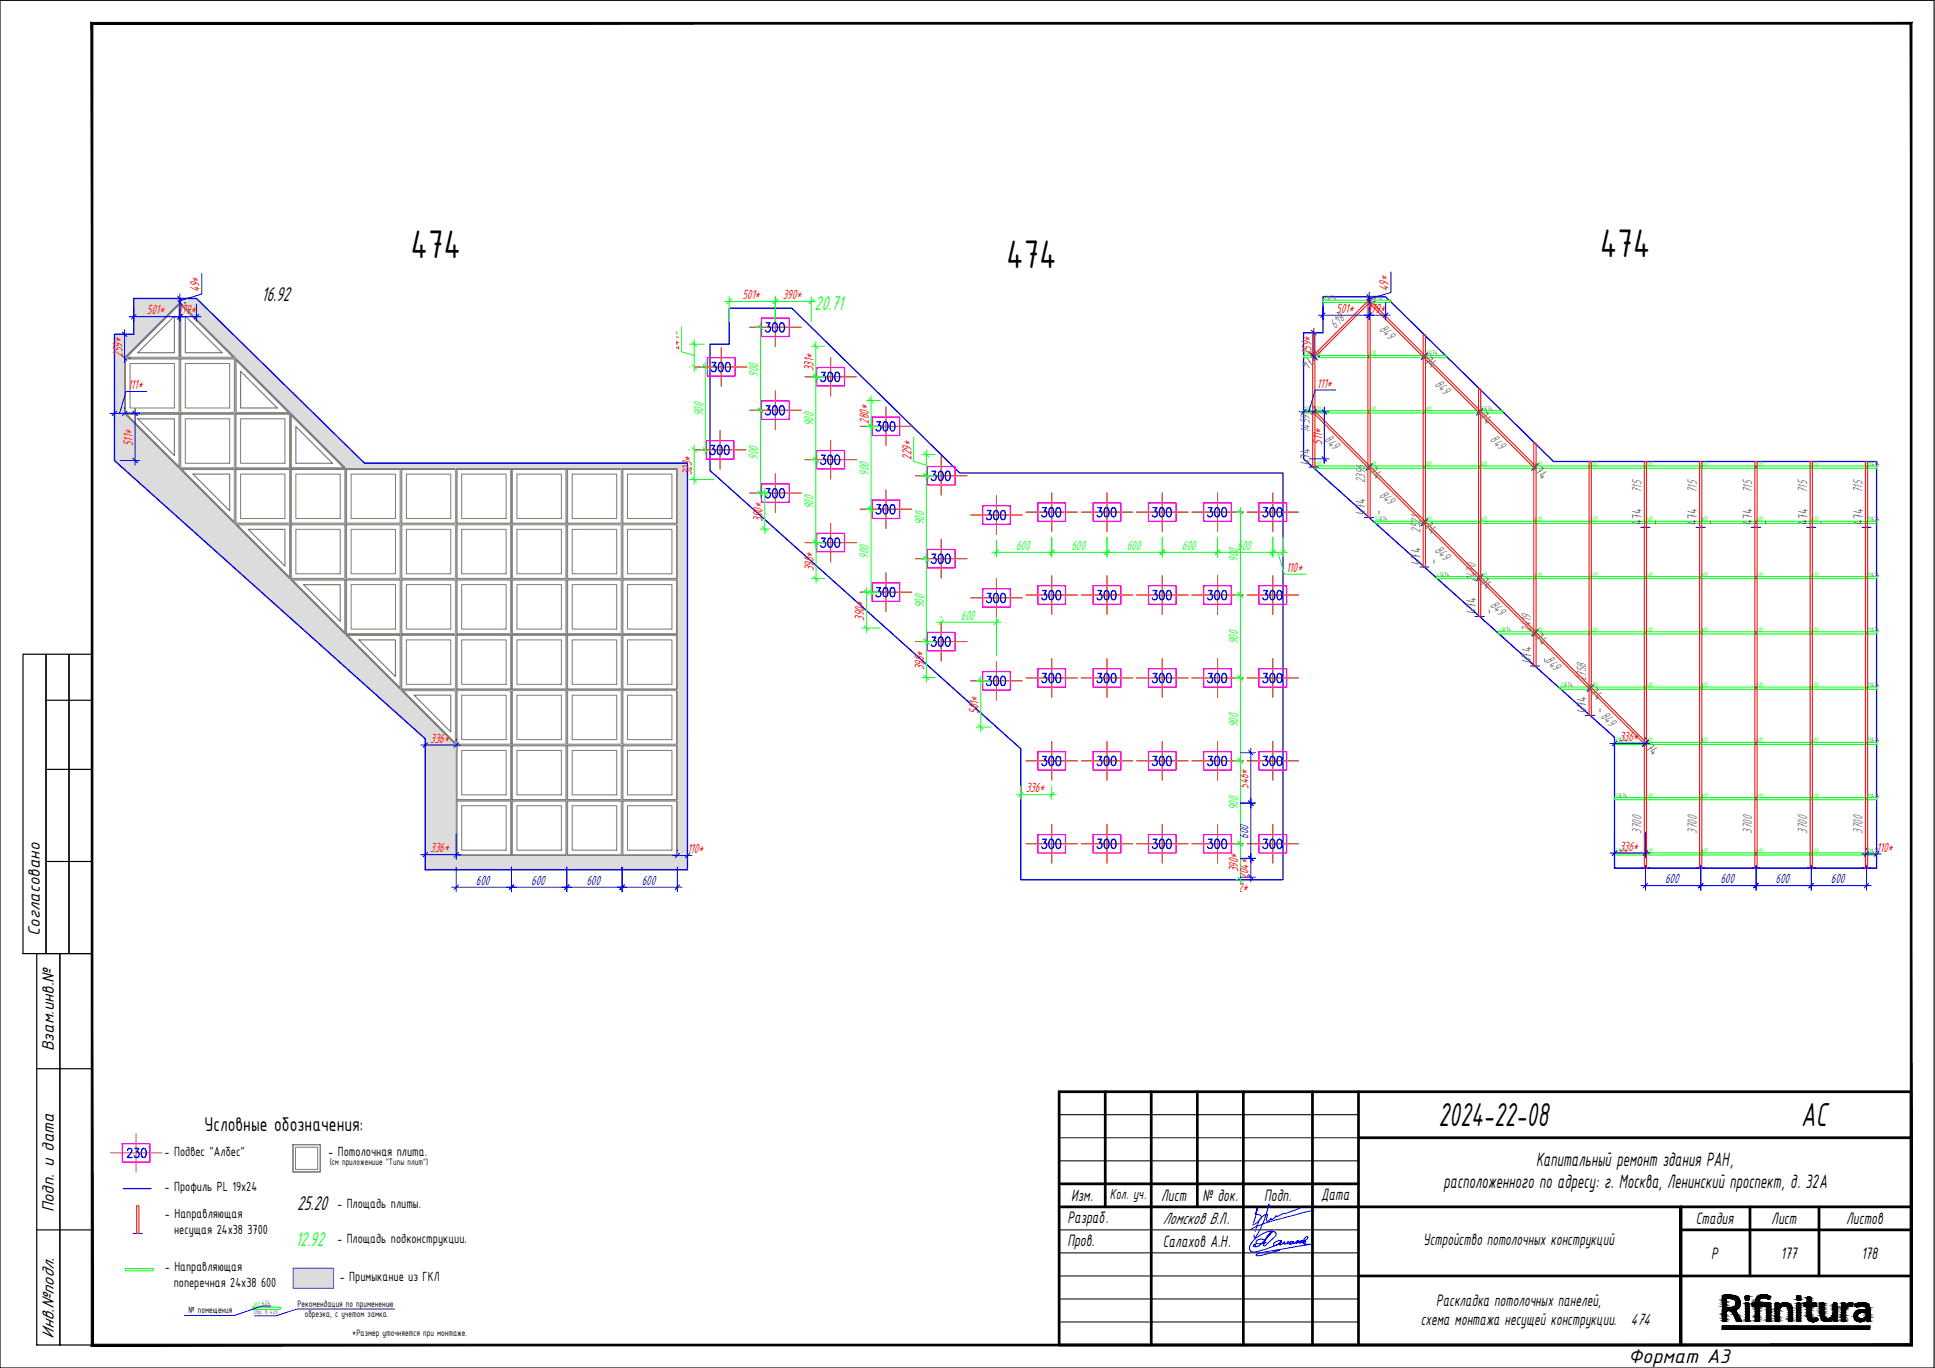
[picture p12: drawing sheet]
<svg xmlns="http://www.w3.org/2000/svg" width="420mm" height="297mm" viewBox="0 0 420 297" stroke-linecap="round" stroke-linejoin="round" font-family="sans-serif">
<defs><g id="words">
<g font-size="9.3">
<text x="89.1" y="56.1">474</text>
<text x="218.4" y="58.3">474</text>
<text x="347.4" y="55.8">474</text>
</g>
<text font-size="7.9" x="391.1" y="244.5">АС</text>
<text font-size="7.8" x="312.3" y="244.5">2024-22-08</text>
<g font-size="5.3" fill="#00ff3f">
<text x="165.1" y="73.4">300</text>
<text x="165.1" y="91.4">300</text>
<text x="189.1" y="94.9">300</text>
<text x="165.1" y="109.4">300</text>
<text x="189.1" y="112.9">300</text>
<text x="189.1" y="130.9">300</text>
<text x="261.1" y="185.6">300</text>
</g>
<g font-size="5.3" fill="#00f">
<text x="225.1" y="113.6">300</text>
<text x="237.1" y="113.6">300</text>
<text x="249.1" y="113.6">300</text>
<text x="261.1" y="113.6">300</text>
<text x="273" y="113.6">300</text>
<text x="225.1" y="131.6">300</text>
<text x="237.1" y="131.6">300</text>
<text x="249.1" y="131.6">300</text>
<text x="261.1" y="131.6">300</text>
<text x="273" y="131.6">300</text>
<text x="225.1" y="149.6">300</text>
<text x="237.1" y="149.6">300</text>
<text x="249.1" y="149.6">300</text>
<text x="261.1" y="149.6">300</text>
<text x="273" y="149.6">300</text>
<text x="225.1" y="167.6">300</text>
<text x="237.1" y="167.6">300</text>
<text x="249.1" y="167.6">300</text>
<text x="261.1" y="167.6">300</text>
<text x="273" y="167.6">300</text>
<text x="225.1" y="185.6">300</text>
<text x="237.1" y="185.6">300</text>
<text x="249.1" y="185.6">300</text>
<text x="273" y="185.6">300</text>
<text x="26.5" y="252.6">230</text>
</g>
<g font-size="4.9" fill="#00ff3f">
<text x="153.1" y="81.8">300</text>
<text x="177.1" y="84">300</text>
<text x="153.1" y="99.8">300</text>
<text x="177.1" y="102">300</text>
<text x="201.1" y="105.5">300</text>
<text x="177.1" y="119.9">300</text>
<text x="201.1" y="123.5">300</text>
<text x="201.1" y="141.5">300</text>
<text x="213.1" y="149.9">300</text>
</g>
<g font-size="4.9" fill="#00f">
<text x="213.1" y="113.9">300</text>
<text x="213.1" y="131.9">300</text>
</g>
<g font-size="4.8">
<text x="56.8" y="65.3">16.92</text>
<text x="64.5" y="262.7">25.20</text>
</g>
<g font-size="4.8" fill="#00ff3f">
<text x="176.9" y="67.4">20.71</text>
<text x="64.2" y="270.5">12.92</text>
</g>
<g font-size="4.7">
<text x="44.4" y="245.5">Условные обозначения:</text>
<text x="353.5" y="296">Формат А3</text>
</g>
<g font-size="4.5">
<text x="313.4" y="257.9">расположенного по адресу: г. Москва, Ленинский проспект, д. 32А</text>
<text x="333.5" y="253.2">Капитальный ремонт здания РАН,</text>
</g>
<g font-size="3.9">
<text x="8.7" y="203.2" transform="rotate(-90 8.7 203.2)">Согласовано</text>
<text x="11.7" y="228.2" transform="rotate(-90 11.7 228.2)">Взам.инв.№</text>
<text x="11.7" y="263.3" transform="rotate(-90 11.7 263.3)">Подп. и дата</text>
<text x="232.6" y="260.8">Изм.</text>
<text x="252.1" y="260.8">Лист</text>
<text x="261.1" y="260.8">№ док.</text>
<text x="274.5" y="260.8">Подп.</text>
<text x="286.8" y="260.6">Дата</text>
<text x="231.8" y="265.6">Разраб.</text>
<text x="252.5" y="265.7">Ломсков В.Л.</text>
<text x="368.2" y="265.8">Стадия</text>
<text x="384.6" y="265.8">Лист</text>
<text x="400.9" y="265.8">Листов</text>
<text x="231.8" y="270.6">Пров.</text>
<text x="252.5" y="270.7">Салахов А.Н.</text>
<text x="309" y="270.3">Устройство потолочных конструкций</text>
<text x="371.6" y="273.3">Р</text>
<text x="386.7" y="273.3">177</text>
<text x="404.2" y="273.3">178</text>
<text x="308.5" y="287.6">схема монтажа несущей конструкции.</text>
<text x="311.9" y="283.5">Раскладка потолочных панелей,</text>
<text x="354" y="287.7">474</text>
<text x="11.7" y="290.7" transform="rotate(-90 11.7 290.7)">Инв.№подл.</text>
</g>
<text font-size="3.4" x="241" y="260.3">Кол. уч.</text>
<g font-size="3.2" fill="#f00">
<text x="43.3" y="63.5" transform="rotate(-90 43.3 63.5)">49*</text>
<text x="161.2" y="64.9">501*</text>
<text x="170" y="64.9">390*</text>
<text x="301.5" y="63.1" transform="rotate(-90 301.5 63.1)">49*</text>
<text x="31.9" y="68.3">501*</text>
<text x="38.7" y="68.3">179*</text>
<text x="290.1" y="67.9">501*</text>
<text x="296.9" y="67.9">179*</text>
<text x="26.6" y="77.5" transform="rotate(-90 26.6 77.5)">259*</text>
<text x="147.5" y="76" transform="rotate(-90 147.5 76)">247*</text>
<text x="284.8" y="77.1" transform="rotate(-90 284.8 77.1)">259*</text>
<text x="176.6" y="80.7" transform="rotate(-90 176.6 80.7)">331*</text>
<text x="27.7" y="84.5">111*</text>
<text x="286" y="84.2">111*</text>
<text x="188.6" y="92" transform="rotate(-90 188.6 92)">280*</text>
<text x="28.8" y="96.9" transform="rotate(-90 28.8 96.9)">511*</text>
<text x="197.9" y="99.8" transform="rotate(-90 197.9 99.8)">229*</text>
<text x="287.1" y="96.5" transform="rotate(-90 287.1 96.5)">511*</text>
<text x="150.2" y="103.2" transform="rotate(-90 150.2 103.2)">323*</text>
<text x="165.6" y="113.3" transform="rotate(-90 165.6 113.3)">390*</text>
<text x="176.7" y="124" transform="rotate(-90 176.7 124)">390*</text>
<text x="279.3" y="124.2">110*</text>
<text x="187.6" y="134.8" transform="rotate(-90 187.6 134.8)">390*</text>
<text x="200.6" y="145.5" transform="rotate(-90 200.6 145.5)">390*</text>
<text x="212.5" y="155" transform="rotate(-90 212.5 155)">501*</text>
<text x="93.4" y="161.3">336*</text>
<text x="351.6" y="160.9">336*</text>
<text x="222.7" y="172.1">336*</text>
<text x="271.1" y="171.3" transform="rotate(-90 271.1 171.3)">546*</text>
<text x="93.4" y="185.1">336*</text>
<text x="149.2" y="185.3">110*</text>
<text x="351.6" y="184.7">336*</text>
<text x="407.5" y="184.9">110*</text>
<text x="268.8" y="189.4" transform="rotate(-90 268.8 189.4)">390*</text>
<text x="271.1" y="190.8" transform="rotate(-90 271.1 190.8)">204*</text>
<text x="267.4" y="193.8">112*</text>
</g>
<g font-size="3.2" fill="#767676">
<text x="291.1" y="67.6" transform="rotate(135 291.1 67.6)">849</text>
<text x="299.4" y="71.6" transform="rotate(45 299.4 71.6)">849</text>
<text x="311.4" y="83.6" transform="rotate(45 311.4 83.6)">849</text>
<text x="284.4" y="94" transform="rotate(-90 284.4 94)">1459</text>
<text x="287.4" y="95.6" transform="rotate(45 287.4 95.6)">849</text>
<text x="323.4" y="95.6" transform="rotate(45 323.4 95.6)">849</text>
<text x="296.4" y="105" transform="rotate(-90 296.4 105)">2396</text>
<text x="299.4" y="107.6" transform="rotate(45 299.4 107.6)">849</text>
<text x="356.4" y="107.1" transform="rotate(-90 356.4 107.1)">715</text>
<text x="368.4" y="107.1" transform="rotate(-90 368.4 107.1)">715</text>
<text x="380.4" y="107.1" transform="rotate(-90 380.4 107.1)">715</text>
<text x="392.4" y="107.1" transform="rotate(-90 392.4 107.1)">715</text>
<text x="404.4" y="107.1" transform="rotate(-90 404.4 107.1)">715</text>
<text x="308.4" y="115.7" transform="rotate(-90 308.4 115.7)">2521</text>
<text x="311.4" y="119.6" transform="rotate(45 311.4 119.6)">849</text>
<text x="320.4" y="126.4" transform="rotate(-90 320.4 126.4)">2470</text>
<text x="323.4" y="131.6" transform="rotate(45 323.4 131.6)">849</text>
<text x="332.4" y="137.2" transform="rotate(-90 332.4 137.2)">2419</text>
<text x="335.4" y="143.6" transform="rotate(45 335.4 143.6)">849</text>
<text x="344.4" y="147.9" transform="rotate(-90 344.4 147.9)">2758</text>
<text x="347.4" y="155.6" transform="rotate(45 347.4 155.6)">849</text>
<text x="356.4" y="181.1" transform="rotate(-90 356.4 181.1)">3700</text>
<text x="368.4" y="181.1" transform="rotate(-90 368.4 181.1)">3700</text>
<text x="380.4" y="181.1" transform="rotate(-90 380.4 181.1)">3700</text>
<text x="392.4" y="181.1" transform="rotate(-90 392.4 181.1)">3700</text>
<text x="404.4" y="181.1" transform="rotate(-90 404.4 181.1)">3700</text>
</g>
<g font-size="3.2" fill="#00ff3f">
<text x="164.6" y="81.8" transform="rotate(-90 164.6 81.8)">900</text>
<text x="152.7" y="90.4" transform="rotate(-90 152.7 90.4)">900</text>
<text x="176.6" y="92.5" transform="rotate(-90 176.6 92.5)">900</text>
<text x="164.6" y="99.8" transform="rotate(-90 164.6 99.8)">900</text>
<text x="188.6" y="103.3" transform="rotate(-90 188.6 103.3)">900</text>
<text x="176.6" y="110.6" transform="rotate(-90 176.6 110.6)">900</text>
<text x="200.6" y="114.1" transform="rotate(-90 200.6 114.1)">900</text>
<text x="220.6" y="119.4">600</text>
<text x="232.6" y="119.4">600</text>
<text x="244.6" y="119.4">600</text>
<text x="256.6" y="119.4">600</text>
<text x="268.6" y="119.4">600</text>
<text x="188.6" y="121.3" transform="rotate(-90 188.6 121.3)">900</text>
<text x="268.8" y="121.9" transform="rotate(-90 268.8 121.9)">900</text>
<text x="200.6" y="132" transform="rotate(-90 200.6 132)">900</text>
<text x="208.6" y="134.6">600</text>
<text x="268.8" y="139.9" transform="rotate(-90 268.8 139.9)">900</text>
<text x="268.8" y="158" transform="rotate(-90 268.8 158)">900</text>
<text x="268.8" y="175.9" transform="rotate(-90 268.8 175.9)">900</text>
</g>
<g font-size="3.2" fill="#00f">
<text x="271.1" y="182.1" transform="rotate(-90 271.1 182.1)">600</text>
<text x="361.5" y="191.8">600</text>
<text x="373.5" y="191.8">600</text>
<text x="385.6" y="191.8">600</text>
<text x="397.6" y="191.8">600</text>
<text x="103.3" y="192.1">600</text>
<text x="115.3" y="192.1">600</text>
<text x="127.3" y="192.1">600</text>
<text x="139.3" y="192.1">600</text>
</g>
<g font-size="3.1" fill="#636466">
<text x="285.1" y="76.4" transform="rotate(135 285.1 76.4)">474</text>
<text x="308.3" y="77.6" transform="rotate(45 308.3 77.6)">474</text>
<text x="320.3" y="89.6" transform="rotate(45 320.3 89.6)">474</text>
<text x="284.4" y="100.9" transform="rotate(-90 284.4 100.9)">474</text>
<text x="288" y="100.8" transform="rotate(-90 288 100.8)">-</text>
<text x="296.3" y="101.6" transform="rotate(45 296.3 101.6)">474</text>
<text x="332.3" y="101.6" transform="rotate(45 332.3 101.6)">474</text>
<text x="296.4" y="111.8" transform="rotate(-90 296.4 111.8)">474</text>
<text x="300" y="111.8" transform="rotate(-90 300 111.8)">-</text>
<text x="308.3" y="113.6" transform="rotate(45 308.3 113.6)">474</text>
<text x="356.4" y="114" transform="rotate(-90 356.4 114)">474</text>
<text x="360" y="113.9" transform="rotate(-90 360 113.9)">-</text>
<text x="368.4" y="114" transform="rotate(-90 368.4 114)">474</text>
<text x="372" y="113.9" transform="rotate(-90 372 113.9)">-</text>
<text x="380.4" y="114" transform="rotate(-90 380.4 114)">474</text>
<text x="384" y="113.9" transform="rotate(-90 384 113.9)">-</text>
<text x="392.5" y="114" transform="rotate(-90 392.5 114)">474</text>
<text x="396" y="113.9" transform="rotate(-90 396 113.9)">-</text>
<text x="404.5" y="114" transform="rotate(-90 404.5 114)">474</text>
<text x="408" y="113.9" transform="rotate(-90 408 113.9)">-</text>
<text x="308.4" y="122.6" transform="rotate(-90 308.4 122.6)">474</text>
<text x="312" y="122.5" transform="rotate(-90 312 122.5)">-</text>
<text x="320.3" y="125.6" transform="rotate(45 320.3 125.6)">474</text>
<text x="320.4" y="133.3" transform="rotate(-90 320.4 133.3)">474</text>
<text x="324" y="133.3" transform="rotate(-90 324 133.3)">-</text>
<text x="332.3" y="137.6" transform="rotate(45 332.3 137.6)">474</text>
<text x="332.4" y="144.1" transform="rotate(-90 332.4 144.1)">474</text>
<text x="336" y="144" transform="rotate(-90 336 144)">-</text>
<text x="344.3" y="149.6" transform="rotate(45 344.3 149.6)">474</text>
<text x="344.4" y="154.8" transform="rotate(-90 344.4 154.8)">474</text>
<text x="348" y="154.8" transform="rotate(-90 348 154.8)">-</text>
<text x="356.3" y="161.6" transform="rotate(45 356.3 161.6)">474</text>
</g>
<g font-size="3.1">
<text x="35.7" y="250.9">- Подвес &quot;Албес&quot;</text>
<text x="71.3" y="251.1">- Потолочная плита.</text>
<text x="35.7" y="258.5">- Профиль PL 19x24</text>
<text x="73.2" y="262.2">- Площадь плиты.</text>
<text x="35.8" y="264.4">- Направляющая</text>
<text x="37.8" y="267.9">несущая 24х38 3700</text>
<text x="73.2" y="270">- Площадь подконструкции.</text>
<text x="35.8" y="276">- Направляющая</text>
<text x="37.7" y="279.4">поперечная 24х38 600</text>
<text x="73.8" y="278.1">- Примыкание из ГКЛ</text>
</g>
<g font-size="2.2">
<text x="71.6" y="253">(см приложениие &quot;Типы плит&quot;)</text>
<text x="41" y="285.1">№ помещения</text>
<text x="64.6" y="283.9">Рекомендация по применению</text>
<text x="66.2" y="285.9">обрезка, с учетом замка.</text>
<text x="76.5" y="290.1">*Размер уточняется при монтаже.</text>
</g>
<g font-size="1.6" fill="#0f0">
<text x="287.3" y="65.2">501474</text>
<text x="297.3" y="65.2">229474</text>
<text x="283.1" y="77.2">110474</text>
<text x="285.3" y="77.2">600</text>
<text x="297.3" y="77.2">600</text>
<text x="309.3" y="77.2">241474</text>
<text x="283.1" y="89.2">110474600</text>
<text x="297.3" y="89.2">600</text>
<text x="309.3" y="89.2">600</text>
<text x="321.3" y="89.2">253474</text>
<text x="285.3" y="101.2">600</text>
<text x="297.3" y="101.2">600</text>
<text x="309.3" y="101.2">600</text>
<text x="321.3" y="101.2">600</text>
<text x="333.3" y="101.2">600</text>
<text x="345.3" y="101.2">600</text>
<text x="357.3" y="101.2">600</text>
<text x="369.3" y="101.2">600</text>
<text x="381.3" y="101.2">600</text>
<text x="393.3" y="101.2">600</text>
<text x="405.3" y="101.2">110474</text>
<text x="298.4" y="113.2">542474</text>
<text x="309.3" y="113.2">600</text>
<text x="321.3" y="113.2">600</text>
<text x="333.3" y="113.2">600</text>
<text x="345.3" y="113.2">600</text>
<text x="357.3" y="113.2">600</text>
<text x="369.3" y="113.2">600</text>
<text x="381.3" y="113.2">600</text>
<text x="393.3" y="113.2">600</text>
<text x="405.3" y="113.2">110474</text>
<text x="311.8" y="125.2">471474</text>
<text x="321.3" y="125.2">600</text>
<text x="333.3" y="125.2">600</text>
<text x="345.3" y="125.2">600</text>
<text x="357.3" y="125.2">600</text>
<text x="369.3" y="125.2">600</text>
<text x="381.3" y="125.2">600</text>
<text x="393.3" y="125.2">600</text>
<text x="405.3" y="125.2">110474</text>
<text x="325.2" y="137.2">401474</text>
<text x="333.3" y="137.2">600</text>
<text x="345.3" y="137.2">600</text>
<text x="357.3" y="137.2">600</text>
<text x="369.3" y="137.2">600</text>
<text x="381.3" y="137.2">600</text>
<text x="393.3" y="137.2">600</text>
<text x="405.3" y="137.2">110474</text>
<text x="338.6" y="149.2">331474</text>
<text x="345.3" y="149.2">600</text>
<text x="357.3" y="149.2">600</text>
<text x="369.3" y="149.2">600</text>
<text x="381.3" y="149.2">600</text>
<text x="393.3" y="149.2">600</text>
<text x="405.3" y="149.2">110474</text>
<text x="350.6" y="161.2">336474</text>
<text x="357.3" y="161.2">600</text>
<text x="369.3" y="161.2">600</text>
<text x="381.3" y="161.2">600</text>
<text x="393.3" y="161.2">600</text>
<text x="405.3" y="161.2">110474</text>
<text x="350.6" y="173.2">336474</text>
<text x="357.3" y="173.2">600</text>
<text x="369.3" y="173.2">600</text>
<text x="381.3" y="173.2">600</text>
<text x="393.3" y="173.2">600</text>
<text x="405.3" y="173.2">110474</text>
<text x="350.6" y="185.2">336474</text>
<text x="357.3" y="185.2">600</text>
<text x="369.3" y="185.2">600</text>
<text x="381.3" y="185.2">600</text>
<text x="393.3" y="185.2">600</text>
<text x="405.3" y="185.2">110474</text>
<text x="54.9" y="283.8">300</text>
</g>
<g font-size="1.6" fill="#636466">
<text x="55.1" y="285.4">Обр. в 420</text>
<text x="56.9" y="283.4">424</text>
</g>
</g></defs>
<g fill="#dcdcdc" stroke="#dcdcdc" stroke-width=".22">
<path d="M29 64.8l21.6 7.8-7.9-7.8zM29 64.8l21.6 7.8h-21.6z"/>
<path d="M24.8 72.6l53.7 27.4-27.9-27.4zM24.8 72.6l53.7 27.4h-53.7z"/>
<path d="M24.8 100l54.3 .5-.6-.5zM24.8 100l54.3 .5h-53.6z"/>
<path d="M25.5 100.5l123.8 22v-22zM25.5 100.5l123.8 22h-99.4z"/>
<path d="M49.9 122.5l99.4 37.9v-37.9zM49.9 122.5l99.4 37.9h-56.9z"/>
<path d="M92.4 160.4l56.9 28.5v-28.5zM92.4 160.4l56.9 28.5h-56.9z"/>
<path d="M63.7 275.4l8.7 4.3v-4.3zM63.7 275.4l8.7 4.3h-8.7z"/>
</g>
<path d="M29 64.8h13.7l36.4 35.7h70.2v88.4h-56.9v-28.5l-67.6-60.4v-27.4h4.2zM158.3 66.9h13.7l36.4 35.8h70.2v88.3h-56.9v-28.4l-67.5-60.4v-27.5h4.1zM287.3 64.4h13.6l36.4 35.8h70.2v88.3h-56.9v-28.4l-67.5-60.5v-27.4h4.2zM26.8 258.1h6" fill="none" stroke="#00f" stroke-width=".3"/>
<g fill="#fff" stroke="#fff" stroke-width=".22">
<path d="M63.1 89.8l12 12h-12z"/>
<path d="M51.1 77.8l12 12h-12z"/>
<path d="M39.1 65.8l12 12h-12z"/>
<path d="M27.1 89.8h12v12z"/>
<path d="M39.1 101.8h12v12z"/>
<path d="M51.1 113.8h12v12z"/>
<path d="M63.1 125.8h12v12z"/>
<path d="M75.1 137.8h12v12z"/>
<path d="M87.1 149.8h12v12z"/>
<path d="M27.1 77.8l12-12v12z"/>
<path d="M27.1 77.8l12 12v-12zM27.1 77.8l12 12h-12z"/>
<path d="M39.1 77.8l12 12v-12zM39.1 77.8l12 12h-12z"/>
<path d="M39.1 89.8l12 12v-12zM39.1 89.8l12 12h-12z"/>
<path d="M51.1 89.8l12 12v-12zM51.1 89.8l12 12h-12z"/>
<path d="M51.1 101.8l12 12v-12zM51.1 101.8l12 12h-12z"/>
<path d="M63.1 101.8l12 12v-12zM63.1 101.8l12 12h-12z"/>
<path d="M63.1 113.8l12 12v-12zM63.1 113.8l12 12h-12z"/>
<path d="M75.1 101.8l12 12v-12zM75.1 101.8l12 12h-12z"/>
<path d="M75.1 113.8l12 12v-12zM75.1 113.8l12 12h-12z"/>
<path d="M75.1 125.8l12 12v-12zM75.1 125.8l12 12h-12z"/>
<path d="M87.1 137.8l12 12v-12zM87.1 137.8l12 12h-12z"/>
<path d="M87.1 125.8l12 12v-12zM87.1 125.8l12 12h-12z"/>
<path d="M87.1 113.8l12 12v-12zM87.1 113.8l12 12h-12z"/>
<path d="M87.1 101.8l12 12v-12zM87.1 101.8l12 12h-12z"/>
<path d="M99.1 173.8l12 12v-12zM99.1 173.8l12 12h-12z"/>
<path d="M111.1 173.8l12 12v-12zM111.1 173.8l12 12h-12z"/>
<path d="M123.1 173.8l12 12v-12zM123.1 173.8l12 12h-12z"/>
<path d="M99.1 125.8l12 12v-12zM99.1 125.8l12 12h-12z"/>
<path d="M111.1 125.8l12 12v-12zM111.1 125.8l12 12h-12z"/>
<path d="M99.1 113.8l12 12v-12zM99.1 113.8l12 12h-12z"/>
<path d="M111.1 113.8l12 12v-12zM111.1 113.8l12 12h-12z"/>
<path d="M99.1 101.8l12 12v-12zM99.1 101.8l12 12h-12z"/>
<path d="M111.1 101.8l12 12v-12zM111.1 101.8l12 12h-12z"/>
<path d="M99.1 149.8l12 12v-12zM99.1 149.8l12 12h-12z"/>
<path d="M111.1 149.8l12 12v-12zM111.1 149.8l12 12h-12z"/>
<path d="M99.1 137.8l12 12v-12zM99.1 137.8l12 12h-12z"/>
<path d="M111.1 137.8l12 12v-12zM111.1 137.8l12 12h-12z"/>
<path d="M99.1 161.8l12 12v-12zM99.1 161.8l12 12h-12z"/>
<path d="M111.1 161.8l12 12v-12zM111.1 161.8l12 12h-12z"/>
<path d="M123.1 125.8l12 12v-12zM123.1 125.8l12 12h-12z"/>
<path d="M123.1 113.8l12 12v-12zM123.1 113.8l12 12h-12z"/>
<path d="M123.1 101.8l12 12v-12zM123.1 101.8l12 12h-12z"/>
<path d="M123.1 149.8l12 12v-12zM123.1 149.8l12 12h-12z"/>
<path d="M123.1 137.8l12 12v-12zM123.1 137.8l12 12h-12z"/>
<path d="M123.1 161.8l12 12v-12zM123.1 161.8l12 12h-12z"/>
<path d="M135.1 173.8l12 12v-12zM135.1 173.8l12 12h-12z"/>
<path d="M135.1 125.8l12 12v-12zM135.1 125.8l12 12h-12z"/>
<path d="M135.1 113.8l12 12v-12zM135.1 113.8l12 12h-12z"/>
<path d="M135.1 101.8l12 12v-12zM135.1 101.8l12 12h-12z"/>
<path d="M135.1 149.8l12 12v-12zM135.1 149.8l12 12h-12z"/>
<path d="M135.1 137.8l12 12v-12zM135.1 137.8l12 12h-12z"/>
<path d="M135.1 161.8l12 12v-12zM135.1 161.8l12 12h-12z"/>
<path d="M63.6 248.5l6 6v-6zM63.6 248.5l6 6h-6z"/>
</g>
<path d="M27.1 77.8l12-12v12zM39.1 65.8l12 12h-12zM51.1 77.8l12 12h-12zM27.1 89.8h12v12zM63.1 89.8l12 12h-12zM39.1 101.8h12v12zM51.1 113.8h12v12zM63.1 125.8h12v12zM75.1 137.8h12v12zM87.1 149.8h12v12z" fill="none" stroke="#00f" stroke-width=".22"/>
<!-- layer: 0000________ -->
<g fill="none" stroke="#807b75" stroke-width=".25">
<path d="M27.1 77.8l12-12v12zM27.5 77.6l11.4-11.4v11.4zM37.9 68.6v8h-8zM39.1 65.8l12 12h-12zM39.2 66.2l11.4 11.4h-11.4zM40.2 68.6l8 8h-8zM51.1 77.8l12 12h-12zM51.2 78.2l11.4 11.4h-11.4zM27.1 89.8h12v12zM27.5 89.9h11.4v11.4zM29.9 90.9h8v8zM52.2 80.6l8 8h-8z"/>
<path d="M63.1 89.8l12 12h-12zM63.2 90.2l11.4 11.4h-11.4zM64.2 92.6l8 8h-8zM39.1 101.8h12v12zM39.5 101.9h11.4v11.4zM41.9 102.9h8v8zM51.1 113.8h12v12zM51.5 113.9h11.4v11.4zM53.9 114.9h8v8zM63.1 125.8h12v12zM63.5 125.9h11.4v11.4zM65.9 126.9h8v8z"/>
<path d="M75.1 137.8h12v12zM75.5 138h11.4v11.3zM77.9 138.9h8v8zM87.1 149.8h12v12zM87.5 150h11.4v11.3zM89.9 150.9h8v8z"/>
</g>
<g fill="none" stroke="#807b75" stroke-width=".22">
<path d="M27.1 77.8h12v12h-12zM27.2 77.9h11.7v11.7h-11.7zM28.2 78.9h9.7v9.7h-9.7zM39.1 77.8h12v12h-12zM39.2 77.9h11.7v11.7h-11.7zM40.2 78.9h9.7v9.7h-9.7zM39.1 89.8h12v12h-12zM39.2 89.9h11.7v11.7h-11.7zM40.2 90.9h9.7v9.7h-9.7zM51.1 89.8h12v12h-12zM51.2 89.9h11.7v11.7h-11.7zM52.2 90.9h9.7v9.7h-9.7z"/>
<path d="M51.1 101.8h12v12h-12zM51.2 101.9h11.7v11.7h-11.7zM52.2 102.9h9.7v9.7h-9.7zM63.1 101.8h12v12h-12zM63.1 113.8h12v12h-12zM63.2 101.9h11.7v11.7h-11.7zM63.2 113.9h11.7v11.7h-11.7zM64.2 102.9h9.7v9.7h-9.7zM64.2 114.9h9.7v9.7h-9.7zM75.1 101.8h12v12h-12zM75.1 113.8h12v12h-12zM75.2 101.9h11.7v11.7h-11.7z"/>
<path d="M75.2 113.9h11.7v11.7h-11.7zM76.2 102.9h9.7v9.7h-9.7zM76.2 114.9h9.7v9.7h-9.7zM87.1 113.8h12v12h-12zM87.1 101.8h12v12h-12zM87.2 113.9h11.7v11.7h-11.7zM87.2 101.9h11.7v11.7h-11.7zM88.2 114.9h9.7v9.7h-9.7zM88.2 102.9h9.7v9.7h-9.7zM99.1 113.8h12v12h-12zM99.1 101.8h12v12h-12zM99.3 113.9h11.6v11.7h-11.6z"/>
<path d="M99.3 101.9h11.6v11.7h-11.6zM100.2 114.9h9.7v9.7h-9.7zM100.2 102.9h9.7v9.7h-9.7zM111.1 113.8h12v12h-12zM111.1 101.8h12v12h-12zM111.3 113.9h11.6v11.7h-11.6zM111.3 101.9h11.6v11.7h-11.6zM112.2 114.9h9.7v9.7h-9.7zM112.2 102.9h9.7v9.7h-9.7zM123.1 113.8h12v12h-12zM123.1 101.8h12v12h-12zM123.3 113.9h11.6v11.7h-11.6z"/>
<path d="M123.3 101.9h11.6v11.7h-11.6zM124.2 114.9h9.7v9.7h-9.7zM124.2 102.9h9.7v9.7h-9.7zM135.1 113.8h12v12h-12zM135.1 101.8h12v12h-12zM135.3 113.9h11.6v11.7h-11.6zM135.3 101.9h11.6v11.7h-11.6zM136.2 114.9h9.7v9.7h-9.7zM136.2 102.9h9.7v9.7h-9.7zM75.1 125.8h12v12h-12zM75.2 125.9h11.7v11.7h-11.7zM76.2 126.9h9.7v9.7h-9.7z"/>
<path d="M87.1 137.8h12v12h-12zM87.1 125.8h12v12h-12zM87.2 138h11.7v11.6h-11.7zM87.2 125.9h11.7v11.7h-11.7zM88.2 138.9h9.7v9.7h-9.7zM88.2 126.9h9.7v9.7h-9.7zM99.1 125.8h12v12h-12zM99.1 137.8h12v12h-12zM99.3 125.9h11.6v11.7h-11.6zM99.3 138h11.6v11.6h-11.6zM100.2 126.9h9.7v9.7h-9.7zM100.2 138.9h9.7v9.7h-9.7z"/>
<path d="M111.1 125.8h12v12h-12zM111.1 137.8h12v12h-12zM111.3 125.9h11.6v11.7h-11.6zM111.3 138h11.6v11.6h-11.6zM112.2 126.9h9.7v9.7h-9.7zM112.2 138.9h9.7v9.7h-9.7zM123.1 125.8h12v12h-12zM123.1 137.8h12v12h-12zM123.3 125.9h11.6v11.7h-11.6zM123.3 138h11.6v11.6h-11.6zM124.2 126.9h9.7v9.7h-9.7zM124.2 138.9h9.7v9.7h-9.7z"/>
<path d="M135.1 125.8h12v12h-12zM135.1 137.8h12v12h-12zM135.3 125.9h11.6v11.7h-11.6zM135.3 138h11.6v11.6h-11.6zM136.2 126.9h9.7v9.7h-9.7zM136.2 138.9h9.7v9.7h-9.7zM99.1 149.8h12v12h-12zM99.3 150h11.6v11.6h-11.6zM100.2 150.9h9.7v9.7h-9.7zM111.1 149.8h12v12h-12zM111.3 150h11.6v11.6h-11.6zM112.2 150.9h9.7v9.7h-9.7z"/>
<path d="M123.1 149.8h12v12h-12zM123.3 150h11.6v11.6h-11.6zM124.2 150.9h9.7v9.7h-9.7zM135.1 149.8h12v12h-12zM135.3 150h11.6v11.6h-11.6zM136.2 150.9h9.7v9.7h-9.7zM99.1 173.8h12v12h-12zM99.1 161.8h12v12h-12zM99.3 174h11.6v11.6h-11.6zM99.3 162h11.6v11.6h-11.6zM100.2 174.9h9.7v9.7h-9.7zM100.2 162.9h9.7v9.7h-9.7z"/>
<path d="M111.1 173.8h12v12h-12zM111.1 161.8h12v12h-12zM111.3 174h11.6v11.6h-11.6zM111.3 162h11.6v11.6h-11.6zM112.2 174.9h9.7v9.7h-9.7zM112.2 162.9h9.7v9.7h-9.7zM123.1 173.8h12v12h-12zM123.1 161.8h12v12h-12zM123.3 174h11.6v11.6h-11.6zM123.3 162h11.6v11.6h-11.6zM124.2 174.9h9.7v9.7h-9.7zM124.2 162.9h9.7v9.7h-9.7z"/>
<path d="M135.1 173.8h12v12h-12zM135.1 161.8h12v12h-12zM135.3 174h11.6v11.6h-11.6zM135.3 162h11.6v11.6h-11.6zM136.2 174.9h9.7v9.7h-9.7zM136.2 162.9h9.7v9.7h-9.7zM63.6 248.5h6v6h-6zM63.7 248.6h5.8v5.8h-5.8zM64.2 249.1h4.8v4.8h-4.8z"/>
</g>
<g fill="none" stroke="#00f" stroke-width=".22">
<path d="M43.8 59.4v4.4l-4.7 1.5M302 59v4.5l-4.7 1.4M26.6 72.1l1 1M26.6 77.3l1 1M27.1 71.6v7.2M28 68.8h15.6M28 77.8h.3M28 72.6h.3M29 67v2.8M29.5 68.3l-1 1M38.6 65.3l1 1M38.6 64.3l1 1"/>
<path d="M39.1 65.8v-1v1M39.1 63.8v1M39.1 65.8v1M39.1 67v2.8M39.6 68.3l-1 1M40 65.8h.3M40 64.8h.3M42.7 66v3.8M43.1 68.3l-1 1M284.8 76.9l1 1M284.8 71.7l1 1M285.3 71.3v7.1"/>
<path d="M286.3 68.4h15.6M286.3 77.4h.2M286.3 72.2h.2M287.3 66.7v2.7M287.8 67.9l-1 1M296.8 64l1 .9M296.8 64.9l1 1M297.3 65.4v-1v1M297.3 63.4v1M297.3 65.4v1M297.3 66.7v2.7M297.8 67.9l-1 1"/>
<path d="M298.3 65.4h.2M298.3 64.4h.2M300.9 65.7v3.7M301.4 67.9l-1 1M23.8 89.8h4.2M24.8 88.5v.3M25.3 89.3l-1 1M26.1 100h4.2M27.1 88.5v.3M27.6 89.3l-1 1M28.3 89.8h2M28.8 89.3l1 1"/>
<path d="M28.8 99.5l1 1M29.3 88.8v12.2M31.8 85h-4.4l-1.4 4.8M282.1 89.4h4.2M283.1 88.2v.2M283.6 88.9l-1 1M284.3 99.6h4.3M285.3 88.2v.2M285.8 88.9l-1 1M286.5 89.4h2.1M287.1 99.2l1 .9M287.1 88.9l1 1"/>
<path d="M287.5 88.4v12.3M290 84.7h-4.4l-1.4 4.7M91.3 161.8h8.8M92.4 161.7v1.1M92.8 161.3l-1 1M99.1 160.5v.3M99.6 161.3l-1 1M269.3 174.4h3.3M269.3 163.5h3.3M271.1 173.9l1 1M271.1 163l1 1M271.6 162.5v29"/>
<path d="M349.6 161.4h8.7M350.6 161.3v1.1M351.1 160.9l-1 1M357.3 160.2v.2M357.8 160.9l-1 1M91.3 185.6h8.8M92.4 181v5.6M92.8 185.1l-1 1M98.1 192.6h50M99.1 181v5.6M99.1 188.3v5.3M99.6 185.1l-1 1"/>
<path d="M99.6 192.1l-1 1.1M111.1 188.3v5.3M111.6 192.1l-1 1.1M123.1 188.3v5.3M123.6 192.1l-1 1.1M135.1 188.3v5.3M135.6 192.1l-1 1.1M146.1 185.8h4.2M147.1 184.5v.3M147.1 188.3v5.3M147.6 192.1l-1 1.1M147.6 185.3l-1 1"/>
<path d="M149.3 184.5v.3M149.8 185.3l-1 1M269.3 186.4h3.3M269.3 190.5h3.3M271.1 185.9l1 1M271.1 190l1 1M349.6 185.2h8.7M350.6 180.7v5.6M351.1 184.7l-1 1M356.3 192.3h50M357.3 180.7v5.6M357.3 187.9v5.4"/>
<path d="M357.8 184.7l-1 1M357.8 191.8l-1 1M369.3 187.9v5.4M369.8 191.8l-1 1M381.3 187.9v5.4M381.8 191.8l-1 1M393.3 187.9v5.4M393.8 191.8l-1 1M404.3 185.4h4.2M405.3 184.2v.2M405.3 187.9v5.4M405.8 184.9l-1 1"/>
<path d="M405.8 191.8l-1 1M407.5 184.2v.2M408 184.9l-1 1"/>
</g>
<!-- layer: 0 -->
<path d="M23.9 250.3h11.3M29.5 246.1v8.4" fill="none" stroke="#cd6928" stroke-width=".22"/>
<path d="M63.7 275.4h8.7v4.3h-8.7z" fill="none" stroke="#2776bb" stroke-width=".22"/>
<g fill="none" stroke="#f00" stroke-width=".22">
<path d="M285 72.2h.5v29.2h-.5zM297 64.4h.5v48h-.5zM297.1 65.2l.4 .4-12 12-.4-.4zM297.5 65.2l12 12-.4 .4 .4-.4 12 12-.4 .4-24-24zM309 72.7h.5v50.4h-.5zM285.5 89.2l12 12-.4 .4 .4-.4 12 12-.4 .4-24-24zM321 84.5h.5v49.4h-.5zM321.5 89.2l12 12-.4 .4-12-12zM333 96.2h.5v48.4h-.5zM309.1 113.6l.4-.4 12 12.1-.4 .3 .4-.3 12 12-.4 .3M309.1 113.6l24 24M345 100.2h.5v55.1h-.5z"/>
<path d="M357 100.2h.5v14.3h-.5h.5v74h-.5zM369 100.2h.5v14.3h-.5h.5v74h-.5zM381 100.2h.5v14.3h-.5h.5v74h-.5zM393 100.2h.5v14.3h-.5h.5v74h-.5zM405 100.2h.5v14.3h-.5h.5v74h-.5zM333.5 137.3l12 12-.4 .3 .4-.3 12 12-.4 .3-24-24zM29.7 261.8h.5v6h-.5z"/>
</g>
<!-- layer: 0 -->
<path d="M28.9 267.8h2" fill="none" stroke="#00f" stroke-width=".22"/>
<g fill="none" stroke="#0f0" stroke-width=".22">
<path d="M283.1 77.2h2.2v.5h-2.2zM285.3 77.2h12v.5h-12zM287.3 65.2h10v.5h-10zM297.3 77.2h12v.5h-12zM297.3 65.2h4.6v.5h-4.6zM309.3 77.2h4.8v.5h-4.8zM283.1 89.2h2.2v.5h-2.2zM285.3 89.2h12v.5h-12zM297.3 89.2h12v.5h-12zM309.3 89.2h12v.5h-12zM321.3 89.2h5v.5h-5zM285.3 101.2h12v.5h-12z"/>
<path d="M297.3 101.2h12v.5h-12zM298.4 113.2h10.9v.5h-10.9zM309.3 113.2h12v.5h-12zM309.3 101.2h12v.5h-12zM321.3 113.2h12v.5h-12zM321.3 101.2h12v.5h-12zM333.3 113.2h12v.5h-12zM333.3 101.2h12v.5h-12zM345.3 113.2h12v.5h-12zM345.3 101.2h12v.5h-12zM357.3 113.2h12v.5h-12zM357.3 101.2h12v.5h-12z"/>
<path d="M369.3 113.2h12v.5h-12zM369.3 101.2h12v.5h-12zM381.3 113.2h12v.5h-12zM381.3 101.2h12v.5h-12zM393.3 113.2h12v.5h-12zM393.3 101.2h12v.5h-12zM405.3 113.2h2.2v.5h-2.2zM405.3 101.2h2.2v.5h-2.2zM311.8 125.2h9.5v.5h-9.5zM321.3 125.2h12v.5h-12zM325.2 137.2h8.1v.5h-8.1zM333.3 137.2h12v.5h-12z"/>
<path d="M333.3 125.2h12v.5h-12zM345.3 137.2h12v.5h-12zM345.3 125.2h12v.5h-12zM357.3 137.2h12v.5h-12zM357.3 125.2h12v.5h-12zM369.3 137.2h12v.5h-12zM369.3 125.2h12v.5h-12zM381.3 137.2h12v.5h-12zM381.3 125.2h12v.5h-12zM393.3 137.2h12v.5h-12zM393.3 125.2h12v.5h-12zM405.3 137.2h2.2v.5h-2.2z"/>
<path d="M405.3 125.2h2.2v.5h-2.2zM338.6 149.2h6.7v.5h-6.7zM345.3 149.2h12v.5h-12zM357.3 149.2h12v.5h-12zM369.3 149.2h12v.5h-12zM381.3 149.2h12v.5h-12zM393.3 149.2h12v.5h-12zM405.3 149.2h2.2v.5h-2.2zM350.6 161.2h6.7v.5h-6.7zM350.6 173.2h6.7v.5h-6.7zM357.3 173.2h12v.5h-12zM357.3 161.2h12v.5h-12z"/>
<path d="M369.3 173.2h12v.5h-12zM369.3 161.2h12v.5h-12zM381.3 173.2h12v.5h-12zM381.3 161.2h12v.5h-12zM393.3 173.2h12v.5h-12zM393.3 161.2h12v.5h-12zM405.3 173.2h2.2v.5h-2.2zM405.3 161.2h2.2v.5h-2.2zM350.6 185.2h6.7v.5h-6.7zM357.3 185.2h12v.5h-12zM369.3 185.2h12v.5h-12zM381.3 185.2h12v.5h-12z"/>
<path d="M393.3 185.2h12v.5h-12zM405.3 185.2h2.2v.5h-2.2zM27.2 275.4h6v.5h-6zM54.9 283.8h6v.5h-6z"/>
</g>
<path d="M58.8 283.6h-1.9l-6 2h-10.8M85.7 284.2h-21.2l-4.6 1.5h-4.6" fill="none" stroke="#00f" stroke-width=".22"/>
<g fill="none" stroke="#cd6928" stroke-width=".22">
<path d="M151 79.7h11.2M156.6 75.5v8.4M162.8 71.1h11.2M168.4 66.9v8.4M180.4 77.6v8.4M150.8 97.7h11.2M156.4 93.5v8.4M162.8 89.1h11.2M168.4 84.9v8.4M174.8 99.8h11.2M174.8 81.8h11.2M180.4 95.6v8.4"/>
<path d="M186.8 92.6h11.2M192.4 88.4v8.4M204.4 99.1v8.4M162.8 107.1h11.2M168.4 102.9v8.4M174.8 117.8h11.2M180.4 113.6v8.4M186.8 110.6h11.2M192.4 106.4v8.4M198.8 103.3h11.2M204.4 117.1v8.4M210.8 111.8h11.2"/>
<path d="M216.4 107.6v8.4M222.8 111.2h11.2M228.4 107v8.4M234.8 111.2h11.2M240.4 107v8.4M246.8 111.2h11.2M252.4 107v8.4M258.8 111.2h11.2M264.4 107v8.4M270.8 111.2h11.2M276.4 107v8.4M186.8 128.6h11.2"/>
<path d="M192.4 124.4v8.4M198.8 139.3h11.2M198.8 121.3h11.2M204.4 135.1v8.4M210.8 129.8h11.2M216.4 125.6v8.4M222.8 129.2h11.2M228.4 125v8.4M234.8 129.2h11.2M240.4 125v8.4M246.8 129.2h11.2M252.4 125v8.4"/>
<path d="M258.8 129.2h11.2M264.4 125v8.4M270.8 129.2h11.2M276.4 125v8.4M210.8 147.8h11.2M216.4 143.6v8.4M222.8 147.2h11.2M228.4 143v8.4M234.8 147.2h11.2M240.4 143v8.4M246.8 147.2h11.2M252.4 143v8.4"/>
<path d="M258.8 147.2h11.2M264.4 143v8.4M270.8 147.2h11.2M276.4 143v8.4M222.8 165.2h11.2M228.4 161v8.4M228.4 179v8.4M234.8 165.2h11.2M240.4 161v8.4M240.4 179v8.4M246.8 165.2h11.2M252.4 161v8.4"/>
<path d="M252.4 179v8.4M258.8 165.2h11.2M264.4 161v8.4M264.4 179v8.4M270.8 165.2h11.2M276.4 161v8.4M276.4 179v8.4M222.8 183.2h11.2M234.8 183.2h11.2M246.8 183.2h11.2M258.8 183.2h11.2M270.8 183.2h11.2"/>
</g>
<g fill="none" stroke="#cd6928" stroke-width=".22">
<path d="M151 79.7h11.2M156.6 75.5v8.4M162.8 71.1h11.2M168.4 66.9v8.4M180.4 77.6v8.4M150.8 97.7h11.2M156.4 93.5v8.4M162.8 89.1h11.2M168.4 84.9v8.4M174.8 99.8h11.2M174.8 81.8h11.2M180.4 95.6v8.4"/>
<path d="M186.8 92.6h11.2M192.4 88.4v8.4M204.4 99.1v8.4M162.8 107.1h11.2M168.4 102.9v8.4M174.8 117.8h11.2M180.4 113.6v8.4M186.8 110.6h11.2M192.4 106.4v8.4M198.8 103.3h11.2M204.4 117.1v8.4M210.8 111.8h11.2"/>
<path d="M216.4 107.6v8.4M222.8 111.2h11.2M228.4 107v8.4M234.8 111.2h11.2M240.4 107v8.4M246.8 111.2h11.2M252.4 107v8.4M258.8 111.2h11.2M264.4 107v8.4M270.8 111.2h11.2M276.4 107v8.4M186.8 128.6h11.2"/>
<path d="M192.4 124.4v8.4M198.8 139.3h11.2M198.8 121.3h11.2M204.4 135.1v8.4M210.8 129.8h11.2M216.4 125.6v8.4M222.8 129.2h11.2M228.4 125v8.4M234.8 129.2h11.2M240.4 125v8.4M246.8 129.2h11.2M252.4 125v8.4"/>
<path d="M258.8 129.2h11.2M264.4 125v8.4M270.8 129.2h11.2M276.4 125v8.4M210.8 147.8h11.2M216.4 143.6v8.4M222.8 147.2h11.2M228.4 143v8.4M234.8 147.2h11.2M240.4 143v8.4M246.8 147.2h11.2M252.4 143v8.4"/>
<path d="M258.8 147.2h11.2M264.4 143v8.4M270.8 147.2h11.2M276.4 143v8.4M222.8 165.2h11.2M228.4 161v8.4M228.4 179v8.4M234.8 165.2h11.2M240.4 161v8.4M240.4 179v8.4M246.8 165.2h11.2M252.4 161v8.4"/>
<path d="M252.4 179v8.4M258.8 165.2h11.2M264.4 161v8.4M264.4 179v8.4M270.8 165.2h11.2M276.4 161v8.4M276.4 179v8.4M222.8 183.2h11.2M234.8 183.2h11.2M246.8 183.2h11.2M258.8 183.2h11.2M270.8 183.2h11.2"/>
</g>
<g fill="none" stroke="#00ff3f" stroke-width=".22">
<path d="M148 70.9v5.5l2.7 .8M149.7 79.7h.1M149.7 74.7h3.2M150.2 74.2l1 1M150.2 79.2l1 1M150.7 73.8v6.9M153.1 78.7v20M157.4 65.5h19.8M158.3 64.4v5.4M158.9 64.9l-1.1 1M165.1 70.1v38M168.4 64.4v5.4"/>
<path d="M168.9 64.9l-1 1M176.1 64.4v5.4M176.1 75.2h3M176.6 74.7l1.1 1M176.7 64.9l-1 1M177.1 74.2v44.6M149.5 97.7h.2M150.2 97.2l1 1M150.7 96.7v8.4M188.2 87h2.9M188.6 86.5l1.1 .9M189.1 85.9v43.7"/>
<path d="M198.4 94.9v5.3l2.7 .8M200.2 98.7h2.9M200.6 98.2l1.1 1M201.1 97.7v50.4M149.7 104.1h5.4M150.2 103.6l1 1M165.1 114.9h2M165.6 114.4l1 1M166.1 106.1v9.8M177.2 116.8v9.8M215.4 119.9h64.2M216.4 117.3v3.6"/>
<path d="M216.9 119.4l-1 1M228.4 116.7v4.2M228.9 119.4l-1 1M240.4 116.7v4.2M240.9 119.4l-1 1M252.4 116.7v4.2M252.9 119.4l-1 1M264.4 116.7v4.2M264.9 119.4l-1 1M268.3 111.2h1.2M268.8 110.7l1 1M269.3 110.2v81.8"/>
<path d="M276.4 116.7v4.2M276.9 119.4l-1 1M277.5 119.9l1.4 4.8h4.7M278.6 116.7v4.2M279.1 119.4l-1 1M176.2 125.6h2.9M176.7 125.1l1 1M187.1 128.6h4M187.1 136.4h4M187.6 135.9l1 1M188.1 127.6v9.8M203.4 135.1h14"/>
<path d="M204.4 133.9v.2M204.9 134.6l-1 1M216.4 134.1v8.3M216.9 134.6l-1 1M268.3 129.2h1.2M268.8 128.7l1 1M200.2 147.1h2.9M200.6 146.6l1.1 1M212 157.9h3.1M212.5 157.4l1 1M213 146.8v12.1M268.3 147.2h1.2"/>
<path d="M268.8 146.7l1 1M220.7 172.6h8.7M221.7 170.7v2.9M222.1 172.1l-1 1M228.4 170.7v2.9M228.9 172.1l-1 1M268.3 165.2h1.2M268.8 164.7l1 1M268.3 183.2h1.2M268.3 191h.4M268.8 182.7l1 1M268.8 190.5l1 1"/>
</g>
<g fill="none" stroke="#00f" stroke-width=".22">
<path d="M284.6 76.7l1.4 1.4M310 76.7l-1.4 1.4M322 88.7l-1.4 1.4M284.3 101.4h2M296.3 112.4h2M298 100.7l-1.4 1.4M310 112.7l-1.4 1.4M334 100.7l-1.4 1.4M356.3 114.5h2M368.3 114.5h2M380.3 114.5h2M392.3 114.5h2"/>
<path d="M404.3 114.5h2M308.3 123.1h2M320.3 133.9h2M322 124.7l-1.4 1.4M334 136.7l-1.4 1.4M332.3 144.6h2M344.3 155.3h2M346 148.7l-1.4 1.4M358 160.7l-1.4 1.4M356.3 188.5h2M368.3 188.5h2M380.3 188.5h2"/>
<path d="M392.3 188.5h2M404.3 188.5h2"/>
</g>
<!-- layer: 0 -->
<path d="M0 .1h420v296.9h-420zM5 142.1h5v65h-5zM10 142.1h5v65h-5zM10 152h10M15 142.1h5v65h-5zM10 167.1h10M10 187.1h10M8 207.1h5v84.9h-5zM13 207.1h7v84.9h-7zM8 232.1h12M8 267h12" fill="none" stroke="#000" stroke-width=".25"/>
<path d="M20.2 291.9l-.4 .3 395-.3zM19.8 292.2l395-.3 .4 .3zM414.8 5.2v286.7l.4 .3zM414.8 5.2l.4-.3v287.3zM20.2 5.2h394.6l.4-.3zM19.8 4.9h395.4l-395 .3zM19.8 4.9l.4 287v-286.7zM19.8 4.9l.4 287-.4 .3z" fill="#000" stroke="#000" stroke-width=".22"/>
<g fill="none" stroke="#000" stroke-width=".59">
<path d="M230 237.1h185v54.9h-185zM240 237.1v25M250 237.1v54.9M260 237.1v25M270 237.1v54.9M285 237.1v54.9M295 237.1v54.9M230 257.1h65M295 247h120M230 262.1h185M295 277.1h120M365 267h50"/>
<path d="M380 262.1v15M395 262.1v15M365 292v-29.9v29.9"/>
</g>
<path d="M230 252.1h65M230 247h65M230 242h65M230 267h65M230 272h65M230 277.1h65M230 282.1h65M230 287h65" fill="none" stroke="#000" stroke-width=".22"/>
<path d="M272.5 270.5v-.4l-.3 .3 .2 .3 .7-.1 .7-.4 2.4-2.8 .1 .1-1.7 2-.3 .6 .1 .4h.4l2.1-2.1 .2-.3-.2-.5-.5-.3h-.7l-1.8 .7-1.8 1.4-.8 1.4 .1 .6 .2 .3 .4 .2 .9-.1 3.6-1.2 1.7-.9v-.3h-.4l-1 .4-.3 .6 .3 .1 .5-.2 .9-.6 .1-.2-.4 .6 .1 .2 .9-.7-.1 .6 .9-.6-.1 .5 .4-.2 .1-.2-.1 .4h.4l.4-.4-.3-.2-.3 .1-.2 .5h.4l.5-.5-.1 .4 .1 .1 .8-.7 .2 .1-.5 .5 .5-.6 .1 .2v-.1h-.2l-.1 .3h.4l.3-.3-.2 .4h.2l.4-.4v-.2l-.3 .1-.2 .4 .7-.2 .9-.7 .1-.3-.2-.1-.6 .5-.3 .9 .5-.1v-.3l-.4 .2v.3l1.8 .2-11.1 1.8-.7 .3-.3 .3 1.5-.1 3.7-1M275 269.8l-2 .3-.2-.2-.1-.3 .6-.5h.9l.5 .4-.3 .7" fill="none" stroke="#00f" stroke-width=".22"/>
<g fill="none" stroke="#00f" stroke-width=".22">
<path d="M272.2 265.6l.8-3.2-.1 .2h.2l-.5 .8 .1 .3a1.02 1.02 0 0 1 1.2 .6 3.1 3.1 0 0 1-1.9 1.7M272.6 267.3v.1M272.8 266.8l-.1 .1M273 265.9l-.2 .7M273.1 265.6v.2M275.3 262a16.8 16.8 0 0 1-2.9 6.8l-.1-.1v-.6M275.4 261.9l.2-.4-.1 .5M275.5 262.1v.1M276.8 265l-2.4 .7-2.9 1.3M277.6 264.8l-.7 .1M278.2 264.6l-.5 .1M280.5 264l-2.1 .5"/>
<path d="M281 263.8l-.4 .2M281.4 263.7l-.3 .1M282.5 262.2l-3.2 1.2-.7 .1-1 .5h-.6l-.2 .4-.6 .4h-.2v-.3a.71 .71 0 0 1-1 .5l.2-1.3h-.5a3.9 3.9 0 0 0-1.5 1.8M285.1 262.5l.2 .2-.3 .1-3.5 .9"/>
</g>
<g fill="#000" stroke="#000" stroke-width=".22">
<path d="M374 287.9h32.1zM374.4 286.9h.1zM374.9 281.2h.8zM375.7 282h1.9zM377.5 286.9h.2zM378.9 282h1zM379 282.2h.8zM379.3 286.9h.2zM381.1 282.9h.9zM382.6 281.1h.6zM384 286.9h.2zM384.6 288.7h15.4z"/>
<path d="M385.8 286.9h.2zM385.8 282.9h.2zM387.4 282.9h.2zM388.6 286.9h.4zM390.2 281.4h.2zM390.5 282.3h.2zM390.2 286.9h.7zM392.6 286.6h2.1zM392.8 281.6h.1zM393.5 287h.4zM393.6 282.9h.2zM395.5 282.9h.1z"/>
<path d="M396.7 286.9h.3zM398.1 286.9h.7zM398.3 282.9h.1zM401.8 282.9h.2zM403.1 283.8h.2zM403.6 287h.7zM404.1 282.8h.3zM404.1 284.4h.5zM405.6 287h.2z"/>
<path d="M374.4 286.9h.1zM374.4 286.9h.1z"/>
<path d="M374.3 286.9h.3zM374.3 286.9h.2z"/>
<path d="M374.2 286.9h.5zM374.2 286.9h.4z"/>
<path d="M374.2 286.9h.6zM374.2 286.9h.5z"/>
<path d="M374.1 286.8h.7zM374.1 286.8l.7 .1z"/>
<path d="M374.1 286.8h.7zM374.1 286.8h.7z"/>
<path d="M374 282.8l.9 .1zM374 282.8l.9 .1z"/>
<path d="M374 282.9l.9 .3v-.3zM374 282.9l.9 .3h-.9z"/>
<path d="M374 283.2l.9 .2v-.2zM374 283.2l.9 .2h-.9z"/>
<path d="M374 283.4l.9 .1v-.1zM374 283.4l.9 .1h-.9z"/>
<path d="M374 283.5l.9 .2v-.2zM374 283.5l.9 .2h-.9z"/>
<path d="M374 284.9l.9 .2v-.2zM374 284.9l.9 .2h-.9z"/>
<path d="M374 285.1l.9 .1v-.1zM374 285.1l.9 .1h-.9z"/>
<path d="M374 285.2h.9zM374 285.2h.9z"/>
<path d="M374 285.2l.9 .3v-.3zM374 285.2l.9 .3h-.9z"/>
<path d="M374 285.5l.9 .2v-.2zM374 285.5l.9 .2h-.9z"/>
<path d="M374 285.7l.9 .1zM374 285.7l.9 .1z"/>
<path d="M374 286.7h.9zM374 286.7l.8 .1z"/>
<path d="M374 282.1l.9 .1zM374 282.1l.9 .1z"/>
<path d="M374 282.2l.9 .1zM374 282.2l.9 .1z"/>
<path d="M374 282.3l.9 .2v-.2zM374 282.3l.9 .2h-.9z"/>
<path d="M374 282.5l.9 .3v-.3zM374 282.5l.9 .3h-.9z"/>
<path d="M374 283.7l.9 .2v-.2zM374 283.7l.9 .2h-.9z"/>
<path d="M374 283.9h1.2zM374 283.9h1.2z"/>
<path d="M374 284.8l.9 .1v-.1zM374 284.8l.9 .1h-.9z"/>
<path d="M374 285.8l.9 .4v-.4zM374 285.8l.9 .4h-.9z"/>
<path d="M374 286.2l.9 .1zM374 286.2l.9 .1z"/>
<path d="M374 286.3l.9 .2v-.2zM374 286.3l.9 .2h-.9z"/>
<path d="M374 286.5l.9 .1zM374 286.5l.9 .1zM374 286.6h.9zM374 286.6h.9z"/>
<path d="M374 286.6h.9zM374 286.6l.9 .1z"/>
<path d="M374 282h.9zM374 282l.9 .1z"/>
<path d="M374 284.6l.9 .2v-.2zM374 284.6l.9 .2h-.9z"/>
<path d="M374 282h1zM374 282h.9z"/>
<path d="M374 284.6h1zM374 284.6h.9zM374 284.6h.9zM374 284.6h.9z"/>
<path d="M374 281.9h1.1zM374 281.9h1.2z"/>
<path d="M374 281.9h1.1zM374 281.9l1 .1z"/>
<path d="M374 281.9h1.2zM374 281.9h1.2z"/>
<path d="M374 284.6h1.2zM374 284.6h1z"/>
<path d="M374 284.6h1.3zM374 284.6h1.4z"/>
<path d="M374 284.6h1.3zM374 284.6h1.2z"/>
<path d="M374 283.9h1.5zM374 283.9h1.5z"/>
<path d="M374.9 281.2h1zM374.4 281.2h1.5z"/>
<path d="M374.4 281.2h1.5zM374.4 281.2h1.5z"/>
<path d="M374.4 281.2h1.7zM374.2 281.2h1.9z"/>
<path d="M374.2 281.2l2.2 .1zM374.2 281.3h2.2z"/>
<path d="M374.2 281.3h2.3zM374.1 281.3h2.4z"/>
<path d="M374.1 281.3l2.7 .1zM374.1 281.3l2.7 .1z"/>
<path d="M374.1 281.4h2.8zM374.1 281.4h2.8z"/>
<path d="M374 284.5l2.9 .1zM374 284.5l2.9 .1z"/>
<path d="M374 281.4l3.2 .2-.3-.2zM374 281.4l3.2 .2h-3.2z"/>
<path d="M375.4 284.6h1.5zM375.4 284.6h1.5z"/>
<path d="M375.5 284.6h1.4zM375.5 284.6h1.4z"/>
<path d="M375.7 284.6h1.2zM375.7 284.6h1.2z"/>
<path d="M375.9 284.6h1zM375.9 284.6h1z"/>
<path d="M375.9 284.6l1.1 .2-.1-.2zM375.9 284.6l1.1 .2h-.9z"/>
<path d="M376.1 284.8h.9zM376.1 284.8h.9z"/>
<path d="M376.1 284.8l1 .1zM376.1 284.8l1 .1z"/>
<path d="M376.2 284.9l.9 .2v-.2zM376.2 284.9l.9 .2h-.8z"/>
<path d="M374 284.3l2.9 .2 .2-.2zM374 284.3l2.9 .2h-2.9z"/>
<path d="M376.3 285.1h.9zM376.3 285.1h.9z"/>
<path d="M376.3 285.1l1.1 .3-.2-.3zM376.3 285.1l1.1 .3h-1z"/>
<path d="M374 281.6h3.2zM374 281.6h3.2z"/>
<path d="M374 281.6l3.5 .2-.3-.2zM374 281.6l3.5 .2h-3.5z"/>
<path d="M374 284.1l3.1 .2 .2-.2zM374 284.1l3.1 .2h-3.1z"/>
<path d="M376.4 285.4l1 .1zM376.4 285.4l1 .1z"/>
<path d="M374 284.1h3.4zM374 284.1h3.3z"/>
<path d="M376.4 285.5l1.1 .2-.1-.2zM376.4 285.5l1.1 .2h-.9z"/>
<path d="M374 284.1h3.4zM374 284.1h3.4z"/>
<path d="M374 281.8l3.5 .1zM374 281.8l3.5 .1z"/>
<path d="M374 281.9h3.5zM374 281.9h3.5z"/>
<path d="M376.6 285.7l1 .1zM376.6 285.7l1 .1z"/>
<path d="M375.2 281.9h2.3zM375.2 281.9h2.3z"/>
<path d="M375.2 281.9h2.3zM375.2 281.9h2.3z"/>
<path d="M375.3 281.9h2.3zM375.3 281.9h2.3z"/>
<path d="M374 283.9l3.4 .2 .1-.2zM374 283.9l3.4 .2h-3.4z"/>
<path d="M375.6 281.9l2 .1zM375.6 281.9l2 .1zM375.7 282h1.9z"/>
<path d="M375.9 282h1.7zM375.9 282h1.7z"/>
<path d="M376 282h1.6zM376 282h1.6z"/>
<path d="M374 283.9h3.6zM374 283.9h3.5z"/>
<path d="M376.6 285.8l1.1 .2-.1-.2zM376.6 285.8l1.1 .2h-1z"/>
<path d="M376.2 282h1.4zM376.2 282h1.4z"/>
<path d="M375.8 283.9h1.8zM375.5 283.9h2.1z"/>
<path d="M376.3 282l1.3 .1zM376.3 282l1.3 .1z"/>
<path d="M376.1 283.9h1.5zM375.8 283.9h1.8z"/>
<path d="M376.4 282.1h1.3zM376.4 282.1h1.3z"/>
<path d="M376.3 283.8h1.3zM376.1 283.9h1.5z"/>
<path d="M376.4 283.8h1.3zM376.3 283.8h1.3z"/>
<path d="M376.6 282.1l1.1 .1zM376.6 282.1l1.1 .1z"/>
<path d="M376.7 286l1.1 .2-.1-.2zM376.7 286l1.1 .2h-1z"/>
<path d="M376.6 283.7h1.1zM376.4 283.8h1.3z"/>
<path d="M376.6 283.7h1.1zM376.6 283.7h1.1z"/>
<path d="M376.7 282.2h1zM376.7 282.2h1z"/>
<path d="M376.7 282.2l1.1 .1-.1-.1zM376.7 282.2l1.1 .1h-1z"/>
<path d="M377.5 286.9h.2zM377.5 286.9h.3z"/>
<path d="M376.8 282.3l1 .1zM376.8 282.3l1 .1z"/>
<path d="M376.8 283.5h1zM376.8 283.5h1z"/>
<path d="M376.8 283.5l.9 .2 .1-.2zM376.6 283.7l.2-.2 .9 .2z"/>
<path d="M376.8 286.2l1.1 .1-.1-.1zM376.8 286.2l1.1 .1h-1.1z"/>
<path d="M376.9 282.4l.9 .1zM376.9 282.4l.9 .1z"/>
<path d="M376.9 282.5l.9 .1zM376.9 282.5l.9 .1z"/>
<path d="M376.9 283.3l.9 .2v-.2zM376.9 283.3l.9 .2h-1z"/>
<path d="M376.9 282.6h.9zM376.9 282.6h.9z"/>
<path d="M376.9 282.6l1 .1zM376.9 282.6l1 .1z"/>
<path d="M376.9 283.2h.9zM376.9 283.2l.9 .1z"/>
<path d="M377.4 286.9h.4zM377.4 286.9h.4z"/>
<path d="M377.5 286.9h.3zM377.5 286.9h.3z"/>
<path d="M376.9 282.7l1 .1zM376.9 282.7l1 .1z"/>
<path d="M376.9 282.8l1 .1v-.1zM376.9 282.8l1 .1h-.9z"/>
<path d="M376.9 283.1l.9 .1 .1-.1zM376.9 283.1l.9 .1h-.9z"/>
<path d="M376.8 286.3l1.2 .2-.1-.2zM376.8 286.3l1.2 .2h-1.1z"/>
<path d="M377 282.9h.9zM377 282.9h.9z"/>
<path d="M376.9 282.9l1 .2v-.2zM376.9 282.9l1 .2h-1z"/>
<path d="M376.9 286.5h1.1zM376.9 286.5h1.1z"/>
<path d="M376.9 286.5l1.1 .1v-.1zM376.9 286.5l1.1 .1h-1z"/>
<path d="M377.4 286.9h.6zM377.4 286.9h.6z"/>
<path d="M377.4 286.9h.6zM377.4 286.9h.4z"/>
<path d="M377 286.6l1 .1zM377 286.6l1 .1z"/>
<path d="M377.1 286.7l.9 .1zM377.1 286.7l.9 .1z"/>
<path d="M377.1 286.8l.9 .1zM377.1 286.8l.9 .1z"/>
<path d="M377.3 286.9h.7zM377.3 286.9h.7z"/>
<path d="M377.3 286.9h.7zM377.3 286.9h.7z"/>
<path d="M379.1 282.9h.5zM379.1 282.9h.5z"/>
<path d="M379.3 281.4h.2zM379.2 281.4h.3z"/>
<path d="M379.3 282.9h.2zM379.2 282.9h.3z"/>
<path d="M379.2 282.9h.3zM379.2 282.9h.3z"/>
<path d="M379.2 282.9h.4zM379.1 282.9h.5z"/>
<path d="M379.2 281.4h.4zM379.1 281.4h.5z"/>
<path d="M379.2 286.9h.4zM379.2 286.9h.3z"/>
<path d="M379.1 282.9l.6 .1zM379 283h.7z"/>
<path d="M379.1 281.4h.7zM379.1 281.4h.7z"/>
<path d="M379.1 286.9h.5zM379.1 286.9h.5z"/>
<path d="M379 283h.7zM379 283h.7z"/>
<path d="M379 283h.7zM379 283h.7z"/>
<path d="M379 282.3h.7zM379 282.2l.7 .1z"/>
<path d="M379 283l.8 .2-.1-.2zM379 283l.8 .2h-.8z"/>
<path d="M379 283.2l.8 .5v-.5zM379 283.2l.8 .5h-.8z"/>
<path d="M379 286.9h.8zM379 286.9h.6z"/>
<path d="M379 283.7l.8 .5v-.5zM379 283.7l.8 .5h-.8z"/>
<path d="M379 286.1l.8 .5v-.5zM379 286.1l.8 .5h-.8z"/>
<path d="M379 286.6l.8 .3v-.3zM379 286.6l.8 .3h-.8z"/>
<path d="M379.1 281.4l.7 .1zM379 281.5h.8z"/>
<path d="M379 281.5l.9 .1-.1-.1zM379 281.5l.9 .1h-1z"/>
<path d="M379 284.2l.8 .7v-.7zM379 284.2l.8 .7h-.8z"/>
<path d="M379 284.9l.8 .6v-.6zM379 284.9l.8 .6h-.8z"/>
<path d="M379 285.5l.8 .6v-.6zM379 285.5l.8 .6h-.8z"/>
<path d="M378.9 281.6h1zM378.9 281.6h1z"/>
<path d="M378.9 281.6l1 .2v-.2zM378.9 281.6l1 .2h-1z"/>
<path d="M378.9 282l.9 .2 .1-.2zM378.9 282l.9 .2h-.8z"/>
<path d="M378.9 281.8h1zM378.9 281.8h1z"/>
<path d="M378.9 281.8l1 .1v-.1zM378.9 281.8l1 .1h-1z"/>
<path d="M378.9 281.9h1zM378.9 281.9l1 .1zM378.9 282h1z"/>
<path d="M380.7 282.9h3.5zM380.7 282.9h3.5z"/>
<path d="M381.1 283.6h1.1zM381.1 283.6h1.1z"/>
<path d="M381.3 286.9h.6zM381.3 286.9h.6z"/>
<path d="M381.5 286.9h.2zM381.5 286.9h.1z"/>
<path d="M381.4 286.9h.3zM381.4 286.9h.3z"/>
<path d="M381.4 286.9h.4zM381.4 286.9h.3z"/>
<path d="M381.3 286.9h.5zM381.3 286.9h.5z"/>
<path d="M381.3 286.9h.6zM381.3 286.9h.5z"/>
<path d="M381.1 286.9h.8zM381.1 286.9h.8z"/>
<path d="M381.1 286.8h.8zM381.1 286.8l.8 .1z"/>
<path d="M381.2 284.2l.8 .2v-.2zM381.2 284.2l.8 .2h-.8z"/>
<path d="M381.2 284.4l.8 .3v-.3zM381.2 284.4l.8 .3h-.8z"/>
<path d="M381.2 284.7l.8 .1v-.1zM381.2 284.7l.8 .1h-.8z"/>
<path d="M381.2 284.8l.8 .4v-.4zM381.2 284.8l.8 .4h-.8z"/>
<path d="M381.2 285.2h.8zM381.2 285.2h.8z"/>
<path d="M381.2 285.2l.8 .4v-.4zM381.2 285.2l.8 .4h-.9z"/>
<path d="M381.1 285.6l.9 .1zM381.1 285.6l.9 .1z"/>
<path d="M381.1 286.7h.9zM381.1 286.7l.8 .1z"/>
<path d="M381.2 282.5l.8 .2v-.2zM381.2 282.5l.8 .2h-.8z"/>
<path d="M381.1 283.8l.9 .1zM381.1 283.8l.9 .1z"/>
<path d="M381.1 283.9l.9 .2v-.2zM381.1 283.9l.9 .2h-.9z"/>
<path d="M381.1 284.1l.9 .1v-.1zM381.1 284.1l.9 .1h-.8z"/>
<path d="M381.1 285.7l.9 .2v-.2zM381.1 285.7l.9 .2h-.9z"/>
<path d="M381.1 285.9l.9 .2v-.2zM381.1 285.9l.9 .2h-.9z"/>
<path d="M381.1 286.1l.9 .1zM381.1 286.1l.9 .1z"/>
<path d="M381.1 286.2l.9 .2v-.2zM381.1 286.2l.9 .2h-.9z"/>
<path d="M381.1 286.4l.9 .1v-.1zM381.1 286.4l.9 .1h-.9z"/>
<path d="M381.1 286.5l.9 .1zM381.1 286.5l.9 .1z"/>
<path d="M381.1 286.6h.9zM381.1 286.6h.9z"/>
<path d="M381.1 286.6h.9zM381.1 286.6l.9 .1z"/>
<path d="M381.2 282.3l.8 .2v-.2zM381.2 282.3l.8 .2h-.8z"/>
<path d="M381.2 282.7l.8 .2v-.2zM381.2 282.7l.8 .2h-.9zM380.9 282.9h1.1z"/>
<path d="M380.9 282.9h1.1zM380.8 282.9h1.2z"/>
<path d="M380.8 282.9h1.2zM380.7 282.9h1.3z"/>
<path d="M381.1 283.6l.9 .2v-.2zM381.1 283.6l.9 .2h-.9z"/>
<path d="M381.3 282.2l.7 .1 .1-.1zM381.3 282.2l.7 .1h-.8z"/>
<path d="M381.3 282.1h.8zM381.3 282.1l.8 .1z"/>
<path d="M381.3 282.1h.8zM381.3 282.1h.8z"/>
<path d="M381.1 283.6h1.1zM381.1 283.6h.9z"/>
<path d="M381.4 281.9h.9zM381.4 281.9l.7 .2h-.8z"/>
<path d="M380.6 283.6h1.8zM380.6 283.6h1.6z"/>
<path d="M380.4 283.6h2.1zM380.4 283.6h2.2z"/>
<path d="M380.4 283.6h2.1zM380.4 283.6h2z"/>
<path d="M381.4 281.9h1.1zM381.4 281.9h.9z"/>
<path d="M380.4 283.6h2.2zM380.4 283.6h2.4z"/>
<path d="M381.4 281.8h1.5zM381.4 281.8l1.1 .1z"/>
<path d="M381.5 281.8h1.6zM381.4 281.8h1.5z"/>
<path d="M382.6 281.1l1 .1zM382.3 281.2h1.3z"/>
<path d="M383.2 281.8h1.1zM383.2 281.8h1.1z"/>
<path d="M382.3 281.2l1.6 .1zM382 281.3h1.9z"/>
<path d="M382 281.3l2.1 .1zM381.9 281.4h2.2z"/>
<path d="M384 282.9h.2zM383.9 282.9h.3z"/>
<path d="M381.9 281.4l2.5 .1-.3-.1zM381.6 281.5l.3-.1 2.5 .1z"/>
<path d="M383.9 282h.2zM383.9 282l.2 .1z"/>
<path d="M383.9 282.9h.3zM382 282.9h2.2z"/>
<path d="M383.8 282h.4zM383.8 282h.3z"/>
<path d="M380.7 282.9h3.5zM380.7 282.9h3.5z"/>
<path d="M384 286.9h.2zM384 286.9h.2z"/>
<path d="M383.7 282h.5zM383.7 282h.5z"/>
<path d="M383.6 281.9h.6zM383.6 281.9l.6 .1z"/>
<path d="M380.7 282.9h3.6zM380.6 282.9h3.7z"/>
<path d="M383.9 286.9h.3zM383.9 286.9h.3z"/>
<path d="M383.5 281.9h.8zM383.5 281.9h.7z"/>
<path d="M380.6 282.9h3.7zM380.5 282.9h3.8z"/>
<path d="M383.9 286.9h.4zM383.9 286.9h.3z"/>
<path d="M383.4 281.8h.9zM383.4 281.8h.9z"/>
<path d="M383.5 281.8h.8zM383.5 281.8l.8 .1z"/>
<path d="M383.1 281.8h1.2zM383.1 281.8h1.2z"/>
<path d="M383.2 281.8h1.1zM383.2 281.8h1.1z"/>
<path d="M380.5 282.9l3.8 .1zM380.4 283h3.9z"/>
<path d="M383.8 286.9h.5zM383.8 286.9h.5z"/>
<path d="M381.5 281.7h2.8zM381.5 281.7l2.8 .1z"/>
<path d="M380.4 283h4zM380.4 283h4z"/>
<path d="M383.7 286.9h.6zM383.7 286.9h.6z"/>
<path d="M381.6 281.6l2.7 .1 .1-.1zM381.6 281.6l2.7 .1h-2.8z"/>
<path d="M380.4 283h4.1zM380.4 283h4.1z"/>
<path d="M383.6 286.9h.8zM383.6 286.9h.7z"/>
<path d="M381.6 281.5h2.8zM381.6 281.5l2.8 .1z"/>
<path d="M383.6 286.8h.8zM383.6 286.8l.8 .1z"/>
<path d="M380.4 283l4.1 .3v-.3zM380.4 283l4.1 .3h-4.1z"/>
<path d="M383.6 286.5l.9 .1zM383.6 286.5l.9 .1z"/>
<path d="M383.6 286.6l.8 .2 .1-.2zM383.6 286.6l.8 .2h-.8z"/>
<path d="M380.4 283.3l4.1 .3v-.3zM380.4 283.3l4.1 .3h-4.1z"/>
<path d="M382.8 283.6h1.7zM382.8 283.6h1.7z"/>
<path d="M383.1 283.6h1.4zM383.1 283.6h1.4z"/>
<path d="M383.3 283.6h1.2zM383.3 283.6h1.2z"/>
<path d="M383.5 283.6h1zM383.5 283.6h1z"/>
<path d="M383.6 283.6l.9 .2v-.2zM383.6 283.6l.9 .2h-.9z"/>
<path d="M383.6 283.8l.9 .1zM383.6 283.8l.9 .1z"/>
<path d="M383.6 283.9l.9 .4v-.4zM383.6 283.9l.9 .4h-.9z"/>
<path d="M383.6 286.1l.9 .1zM383.6 286.1l.9 .1z"/>
<path d="M383.6 286.2l.9 .3v-.3zM383.6 286.2l.9 .3h-.9z"/>
<path d="M383.6 284.3l.9 .1zM383.6 284.3l.9 .1z"/>
<path d="M383.6 284.4l.9 .3v-.3zM383.6 284.4l.9 .3h-.8z"/>
<path d="M383.7 284.7l.8 .3v-.3zM383.7 284.7l.8 .3h-.9z"/>
<path d="M383.6 285l.9 .2v-.2zM383.6 285l.9 .2h-.9z"/>
<path d="M383.6 285.2l.9 .4v-.4zM383.6 285.2l.9 .4h-.9z"/>
<path d="M383.6 285.6l.9 .1zM383.6 285.6l.9 .1z"/>
<path d="M383.6 285.7l.9 .4v-.4zM383.6 285.7l.9 .4h-.9z"/>
<path d="M384.6 288.7h11.8zM390.3 288.7h6.1z"/>
<path d="M385.5 286.6h.8zM385.5 286.6h.8z"/>
<path d="M385.8 286.9h.2zM385.8 286.9h.2z"/>
<path d="M385.8 282.9h.3zM385.7 282.9h.4z"/>
<path d="M385.8 286.9h.3zM385.8 286.9h.2z"/>
<path d="M385.7 282.9h.5zM385.6 282.9h.6z"/>
<path d="M385.6 282.9l.6 .1zM385.6 282.9l.6 .1z"/>
<path d="M385.7 286.9h.5zM385.7 286.9h.4z"/>
<path d="M385.6 283h.6zM385.6 283h.6z"/>
<path d="M385.7 286.9h.5zM385.7 286.9h.5z"/>
<path d="M385.6 283h.6zM385.6 283h.6z"/>
<path d="M385.5 283l.7 .1zM385.5 283l.7 .1z"/>
<path d="M385.5 283.1h.8zM385.5 283.1h.8z"/>
<path d="M385.5 286.8h.7zM385.5 286.8l.7 .1z"/>
<path d="M385.5 283.1l.8 .1zM385.5 283.1l.8 .1zM385.5 283.2h.8zM385.5 283.2h.8z"/>
<path d="M385.5 286.8h.8zM385.5 286.8h.7z"/>
<path d="M385.5 283.2l.9 .1-.1-.1zM385.5 283.2l.9 .1h-.9z"/>
<path d="M385.5 286.7h.8zM385.5 286.7l.8 .1z"/>
<path d="M385.5 284.8l.8 .4v-.4zM385.5 284.8l.8 .4h-.8z"/>
<path d="M385.5 285.2l.8 .6v-.6zM385.5 285.2l.8 .6h-.8z"/>
<path d="M385.5 285.8l.8 .1v-.1zM385.5 285.8l.8 .1h-.8z"/>
<path d="M385.5 285.9l.8 .4v-.4zM385.5 285.9l.8 .4h-.8z"/>
<path d="M385.5 286.3l.8 .1v-.1zM385.5 286.3l.8 .1h-.8z"/>
<path d="M385.5 286.4l.9 .2-.1-.2zM385.5 286.4l.9 .2h-.9z"/>
<path d="M385.5 286.6h.8zM385.5 286.6l.8 .1z"/>
<path d="M385.5 283.3h.9zM385.5 283.3h.9z"/>
<path d="M385.5 284.6l.8 .2 .1-.2zM385.5 284.6l.8 .2h-.8z"/>
<path d="M385.5 286.6h.9zM385.5 286.6h.8z"/>
<path d="M385.5 283.3l.9 .1zM385.5 283.3l.9 .1z"/>
<path d="M385.5 284.4l.9 .2v-.2zM385.5 284.4l.9 .2h-.9z"/>
<path d="M385.5 284.1l.9 .3 .1-.3zM385.5 284.1l.9 .3h-.9z"/>
<path d="M385.5 284.1h1zM385.5 284.1h1z"/>
<path d="M385.5 283.9l1 .2 .2-.2zM385.5 283.9l1 .2h-1z"/>
<path d="M385.5 283.7l1.2 .2 .2-.2zM385.5 283.7l1.2 .2h-1.2z"/>
<path d="M385.5 283.6h1.5zM385.5 283.6l1.4 .1z"/>
<path d="M385.5 283.6h1.7zM385.5 283.6h1.8z"/>
<path d="M385.5 283.6h1.7zM385.5 283.6h1.5z"/>
<path d="M385.5 283.5h2zM385.5 283.5l1.8 .1z"/>
<path d="M387.4 282.9h.3zM387.3 282.9h.4z"/>
<path d="M387.3 282.9h.7zM387.1 282.9h.9z"/>
<path d="M387.1 282.9h1zM387.1 282.9h1z"/>
<path d="M387.1 282.9h1.1zM387 282.9h1.2z"/>
<path d="M387 282.9l1.4 .1zM386.8 283h1.6z"/>
<path d="M386.8 283h1.7zM386.8 283h1.7z"/>
<path d="M386.8 283l1.8 .1zM386.7 283.1h1.9z"/>
<path d="M386.7 283.1l2 .1zM386.5 283.2h2.2z"/>
<path d="M386.5 283.2h2.2zM386.5 283.2h2.2z"/>
<path d="M386.5 283.2l2.3 .1zM386.5 283.2l2.3 .1h-2.4z"/>
<path d="M386.4 283.3l2.5 .1zM386.4 283.4h2.5z"/>
<path d="M385.5 283.4l3.4 .1zM385.5 283.4l3.4 .1z"/>
<path d="M385.5 283.5h3.5zM385.5 283.5h3.5z"/>
<path d="M387.5 283.5l1.5 .1zM387.5 283.5l1.5 .1z"/>
<path d="M387.5 283.6h1.5zM387.5 283.6h1.5z"/>
<path d="M387.8 283.6l1.3 .2-.1-.2zM387.8 283.6l1.3 .2h-1zM388.1 283.8h1zM388.1 283.8h1z"/>
<path d="M388.1 283.8l1 .2v-.2zM388.1 283.8l1 .2h-.9z"/>
<path d="M388.3 286.9h.8zM388.3 286.9h.7z"/>
<path d="M388.2 284l.9 .1v-.1zM388.2 284l.9 .1h-.8z"/>
<path d="M388.3 286.8h.8zM388.3 286.8l.8 .1z"/>
<path d="M388.3 284.1l.8 .2v-.2zM388.3 284.1l.8 .2h-.8z"/>
<path d="M388.3 284.3l.9 .3-.1-.3zM388.3 284.3l.9 .3h-.9z"/>
<path d="M388.3 284.6h.9zM388.3 284.6h.9z"/>
<path d="M388.3 284.6l.9 .4v-.4zM388.3 284.6l.9 .4h-.9z"/>
<path d="M388.3 285h.9zM388.3 285h.9z"/>
<path d="M388.3 285l.9 .4v-.4zM388.3 285l.9 .4h-.9z"/>
<path d="M388.3 285.4l.9 .1zM388.3 285.4l.9 .1z"/>
<path d="M388.3 285.5l.9 .4v-.4zM388.3 285.5l.9 .4h-.9z"/>
<path d="M388.3 286.6l.8 .2 .1-.2zM388.3 286.6l.8 .2h-.8z"/>
<path d="M388.3 285.9h.9zM388.3 285.9h.9z"/>
<path d="M388.3 285.9l.9 .4v-.4zM388.3 285.9l.9 .4h-.9z"/>
<path d="M388.3 286.3l.9 .1zM388.3 286.3l.9 .1z"/>
<path d="M388.3 286.4l.9 .2v-.2zM388.3 286.4l.9 .2h-.9z"/>
<path d="M390.2 286.6h.8zM390.2 286.6h.8z"/>
<path d="M390.2 281.4h.8zM390.2 281.4h.8z"/>
<path d="M390.5 282.9h.1zM390.5 282.9h.1z"/>
<path d="M390.5 282.9h.2zM390.5 282.9h.2z"/>
<path d="M390.5 282.9h.2zM390.4 282.9h.3z"/>
<path d="M390.4 282.9h.3zM390.4 282.9h.3z"/>
<path d="M390.4 282.9l.4 .1zM390.3 283h.5z"/>
<path d="M390.5 282.3h.3zM390.5 282.3h.2z"/>
<path d="M390.3 283h.5zM390.2 283h.6z"/>
<path d="M390.2 283h.7zM390.2 283h.7z"/>
<path d="M390.4 282.3h.4zM390.4 282.3h.4z"/>
<path d="M390.4 282.3h.5zM390.4 282.3h.4z"/>
<path d="M390.2 283l.8 .1zM390.2 283l.8 .1z"/>
<path d="M390.3 282.2h.7zM390.3 282.2l.6 .1z"/>
<path d="M390.2 286.6l.7 .3 .1-.3zM390.2 286.6l.7 .3h-.7z"/>
<path d="M390.2 283.4l.8 .1zM390.2 283.4l.8 .1z"/>
<path d="M390.2 283.5l.8 .4v-.4zM390.2 283.5l.8 .4h-.9z"/>
<path d="M390.1 283.9l.9 .1v-.1zM390.1 283.9l.9 .1h-.9z"/>
<path d="M390.1 284l.9 .4v-.4zM390.1 284l.9 .4h-.9z"/>
<path d="M390.1 284.4l.9 .1zM390.1 284.4l.9 .1z"/>
<path d="M390.1 284.5l.9 .5v-.5zM390.1 284.5l.9 .5h-.9z"/>
<path d="M390.1 285l.9 .1zM390.1 285l.9 .1z"/>
<path d="M390.1 285.1l.9 .5v-.5zM390.1 285.1l.9 .5h-.9z"/>
<path d="M390.1 285.6l.9 .1zM390.1 285.6l.9 .1z"/>
<path d="M390.1 285.7l.9 .5v-.5zM390.1 285.7l.9 .5h-.8z"/>
<path d="M390.2 286.2h.8zM390.2 286.2h.8z"/>
<path d="M390.2 286.2l.8 .4v-.4zM390.2 286.2l.8 .4h-.8z"/>
<path d="M390.2 281.4l.8 .1zM390.2 281.4l.8 .1z"/>
<path d="M390.2 281.5l.8 .1zM390.2 281.5l.8 .1h-.9z"/>
<path d="M390.1 281.6l.9 .1zM390.1 281.6l.9 .1z"/>
<path d="M390.1 281.7l.9 .1zM390.1 281.7l.9 .1z"/>
<path d="M390.1 281.8l.9 .1zM390.1 281.8l.9 .1z"/>
<path d="M390.1 281.9l.9 .1zM390.1 281.9l.9 .1z"/>
<path d="M390.1 282l.9 .1zM390.1 282l.9 .1z"/>
<path d="M390.1 282.1l.9 .1zM390.1 282.1l.9 .1z"/>
<path d="M390.1 282.2h.9zM390.1 282.2h.9z"/>
<path d="M390.2 282.2h.8zM390.2 282.2h.8z"/>
<path d="M390.2 283.1l.8 .3v-.3zM390.2 283.1l.8 .3h-.8z"/>
<path d="M391.9 282.9h.2zM391.9 282.9h.2z"/>
<path d="M391.9 282.9h.2zM391.8 282.9h.3z"/>
<path d="M391.8 282.9h.3zM391.8 282.9h.3z"/>
<path d="M391.8 282.9h.4zM391.8 282.9h.4z"/>
<path d="M392.8 281.6h.1zM392.7 281.6h.2z"/>
<path d="M392.7 281.6h.3zM392.6 281.6h.4z"/>
<path d="M392.6 281.6l.4 .1zM392.6 281.7h.4z"/>
<path d="M392.6 281.7h.5zM392.4 281.7h.7z"/>
<path d="M392.4 281.7h.7zM392.4 281.7h.7z"/>
<path d="M392.4 281.7l.8 .1zM392.4 281.7l.8 .1z"/>
<path d="M392.4 284.1l.8 .3v-.3zM392.4 284.1l.8 .3h-.8z"/>
<path d="M392.4 284.4l.8 .2v-.2zM392.4 284.4l.8 .2h-.8z"/>
<path d="M392.4 284.6l.8 .1v-.1zM392.4 284.6l.8 .1h-.8z"/>
<path d="M392.4 284.7l.8 .4v-.4zM392.4 284.7l.8 .4h-.8z"/>
<path d="M392.4 285.1h.8zM392.4 285.1h.8z"/>
<path d="M392.4 285.1l.8 .3v-.3zM392.4 285.1l.8 .3h-.8z"/>
<path d="M392.4 281.8l.8 .2v-.2zM392.4 281.8l.8 .2h-.8z"/>
<path d="M392.4 282l.9 .3-.1-.3zM392.4 282l.9 .3h-.9z"/>
<path d="M392.4 284.1h.8zM392.4 284.1h.8z"/>
<path d="M392.4 285.4l.8 .3v-.3zM392.4 285.4l.8 .3h-.8z"/>
<path d="M392.4 285.7h.8zM392.4 285.7h.8z"/>
<path d="M392.4 285.7l.8 .2v-.2zM392.4 285.7l.8 .2h-.8z"/>
<path d="M392.4 285.9l.9 .2-.1-.2zM392.4 285.9l.9 .2h-.9z"/>
<path d="M392.4 282.3l.9 .2v-.2zM392.4 282.3l.9 .2h-.9z"/>
<path d="M392.4 282.5l.9 .1v-.1zM392.4 282.5l.9 .1h-.9z"/>
<path d="M392.4 283.8l.8 .3 .1-.3zM392.4 283.8l.8 .3h-.8z"/>
<path d="M392.4 282.6l.9 .2v-.2zM392.4 282.6l.9 .2h-.9z"/>
<path d="M392.4 282.8l.9 .1v-.1zM392.4 282.8l.9 .1h-1z"/>
<path d="M392.3 282.9h1.1zM392.3 282.9h1.1z"/>
<path d="M392.3 283.6l1 .2v-.2zM392.3 283.6l1 .2h-.9z"/>
<path d="M392.4 286.1l1 .1zM392.4 286.1l1 .1z"/>
<path d="M392.5 286.2h.9zM392.5 286.2h.9z"/>
<path d="M392.5 286.2l1.1 .1zM392.5 286.2l1.1 .1z"/>
<path d="M392.5 286.3h1.2zM392.5 286.3h1.2z"/>
<path d="M393.6 287h.2zM393.5 287h.3z"/>
<path d="M393.6 282.9h.2zM393.6 282.9h.2z"/>
<path d="M393.6 282.9h.3zM393.6 282.9h.3z"/>
<path d="M392.3 283.6h1.6zM392.3 283.6h1z"/>
<path d="M393.6 282.9h.4zM393.5 282.9h.5z"/>
<path d="M393.5 282.9h.5zM393.4 282.9h.6z"/>
<path d="M392.3 282.9h1.8zM392.3 282.9h1.8z"/>
<path d="M392.3 282.9h1.9zM392.2 282.9h2z"/>
<path d="M393.4 287h.7zM393.4 287h.5z"/>
<path d="M392.2 282.9h2zM392.2 282.9h2z"/>
<path d="M391.8 282.9l2.6 .1zM391.7 283h2.7z"/>
<path d="M393.1 286.9h1.1zM393.1 286.9l1 .1z"/>
<path d="M393 286.9h1.3zM393 286.9h1.2z"/>
<path d="M391.8 283.6h2.6zM391.8 283.6h2.1z"/>
<path d="M393 286.8h1.4zM393 286.8l1.3 .1z"/>
<path d="M391.7 283l2.7 .6v-.6zM391.7 283l2.7 .6h-2.7z"/>
<path d="M391.7 283.6h2.7zM391.7 283.6h2.7z"/>
<path d="M394.4 286.1l.1 .1zM394.2 286.2h.3z"/>
<path d="M392.9 286.8h1.6zM392.9 286.8h1.5z"/>
<path d="M394.2 286.2h.3zM394.2 286.2h.3z"/>
<path d="M394.2 286.2l.4 .1zM394 286.3h.6z"/>
<path d="M394 286.3h.6zM394 286.3h.6z"/>
<path d="M394 286.3h.6zM393.9 286.3h.7z"/>
<path d="M392.8 286.7h1.8zM392.8 286.7l1.7 .1z"/>
<path d="M393.9 286.3h.7zM393.7 286.3h.9z"/>
<path d="M392.5 286.3h2.2zM392.5 286.3h2.2z"/>
<path d="M392.5 286.3l2.2 .1zM392.5 286.3l2.2 .1z"/>
<path d="M392.6 286.4l2.1 .1zM392.6 286.4l2.1 .1z"/>
<path d="M392.6 286.5l2.1 .1zM392.6 286.5l2.1 .1zM392.6 286.6h2.1z"/>
<path d="M392.7 286.6h2zM392.7 286.6l1.9 .1z"/>
<path d="M395.3 285.9h.9zM395.3 285.9h.9z"/>
<path d="M395.5 282.9h.2zM395.5 282.9h.2z"/>
<path d="M395.5 282.9h.3zM395.4 282.9h.4z"/>
<path d="M395.4 282.9h.4zM395.4 282.9h.4z"/>
<path d="M395.4 282.9h.5zM395.3 282.9h.6z"/>
<path d="M395.3 282.9h.6zM395.3 282.9h.6z"/>
<path d="M395.3 282.9l.7 .1zM395.2 283h.8z"/>
<path d="M395.2 283l.8 .2v-.2zM395.2 283l.8 .2h-.8z"/>
<path d="M395.2 283.2h.8zM395.2 283.2h.8z"/>
<path d="M395.2 284.1h.8zM395.2 284.1h.8z"/>
<path d="M395.2 284.1l.8 .2v-.2zM395.2 284.1l.8 .2h-.8z"/>
<path d="M395.2 284.3l.8 .1zM395.2 284.3l.8 .1z"/>
<path d="M395.2 284.4l.8 .1v-.1zM395.2 284.4l.8 .1h-.8z"/>
<path d="M395.2 284.5l.8 .2v-.2zM395.2 284.5l.8 .2h-.8z"/>
<path d="M395.2 284.7h.8zM395.2 284.7h.8z"/>
<path d="M395.2 284.7l.8 .3v-.3zM395.2 284.7l.8 .3h-.8z"/>
<path d="M395.2 285l.8 .1v-.1zM395.2 285l.8 .1h-.8z"/>
<path d="M395.2 285.1l.8 .1zM395.2 285.1l.8 .1z"/>
<path d="M395.2 285.2l.8 .3v-.3zM395.2 285.2l.8 .3h-.8z"/>
<path d="M395.2 283.2l.8 .2v-.2zM395.2 283.2l.8 .2h-.8z"/>
<path d="M395.2 283.4l.8 .1v-.1zM395.2 283.4l.8 .1h-.8z"/>
<path d="M395.2 283.5l.8 .1zM395.2 283.5l.8 .1z"/>
<path d="M395.2 283.6l.8 .2v-.2zM395.2 283.6l.8 .2h-.8z"/>
<path d="M395.2 283.8l.8 .1zM395.2 283.8l.8 .1z"/>
<path d="M395.2 283.9l.8 .2v-.2zM395.2 283.9l.8 .2h-.8z"/>
<path d="M395.2 285.5h.9zM395.2 285.5h.9z"/>
<path d="M395.2 285.5l.9 .2v-.2zM395.2 285.5l.9 .2h-.8z"/>
<path d="M395.3 285.7l.9 .2-.1-.2zM395.3 285.7l.9 .2h-.9z"/>
<path d="M395.3 285.9l1 .2-.1-.2zM395.3 285.9l1 .2h-.9z"/>
<path d="M395.4 286.1l1.1 .1-.2-.1zM395.4 286.1l1.1 .1h-1.1z"/>
<path d="M395.4 286.2h1.2zM395.4 286.2h1.2z"/>
<path d="M395.4 286.2l1.3 .1zM395.4 286.2l1.3 .1z"/>
<path d="M395.4 286.3h1.5zM395.4 286.3h1.5z"/>
<path d="M396.5 286.9h.8zM396.5 286.9h.5z"/>
<path d="M396.2 286.9h1.1zM396.2 286.9h1.1z"/>
<path d="M396.2 286.9h1.2zM396.2 286.9h1.1z"/>
<path d="M396 286.8h1.5zM396 286.8l1.4 .1z"/>
<path d="M395.9 286.8h1.7zM395.9 286.8h1.6z"/>
<path d="M395.8 286.8h1.8zM395.8 286.8h1.8z"/>
<path d="M395.8 286.7h1.9zM395.8 286.7l1.8 .1z"/>
<path d="M395.6 286.6h2.2zM395.6 286.6l2.1 .1z"/>
<path d="M395.6 286.5h2.3zM395.6 286.5l2.2 .1z"/>
<path d="M395.5 286.5h2.5zM395.5 286.5h2.4z"/>
<path d="M398.1 286.5h.8zM398.1 286.5h.8z"/>
<path d="M395.5 286.5h2.6zM395.5 286.5h2.5z"/>
<path d="M398.3 282.9h.2zM398.2 282.9h.3z"/>
<path d="M398.2 282.9h.3zM398.2 282.9h.3z"/>
<path d="M398.2 282.9h.4zM398.2 282.9h.4z"/>
<path d="M398.2 282.9h.5zM398.2 282.9h.5z"/>
<path d="M398.1 282.9l.7 .1zM398.1 282.9l.7 .1z"/>
<path d="M398.1 283h.7zM398.1 283h.7z"/>
<path d="M398.1 283l.8 .2-.1-.2zM398.1 283l.8 .2h-.8z"/>
<path d="M398.1 286.7l.7 .2v-.2zM398.1 286.7l.7 .2h-.7z"/>
<path d="M398.1 283.2l.8 .1v-.1zM398.1 283.2l.8 .1h-.9z"/>
<path d="M398 283.3l.9 .3v-.3zM398 283.3l.9 .3h-.9z"/>
<path d="M398 283.6l.9 .2v-.2zM398 283.6l.9 .2h-.9z"/>
<path d="M395.4 286.3l3.5 .2v-.2zM395.4 286.3l3.5 .2h-3.4z"/>
<path d="M398.1 286.5l.7 .2 .1-.2zM398.1 286.5l.7 .2h-.7z"/>
<path d="M398 283.8l.9 .3v-.3zM398 283.8l.9 .3h-.9z"/>
<path d="M398 284.1l.9 .3v-.3zM398 284.1l.9 .3h-.8z"/>
<path d="M398.1 284.4l.8 .2v-.2zM398.1 284.4l.8 .2h-.8z"/>
<path d="M398.1 284.6l.8 .4v-.4zM398.1 284.6l.8 .4h-.9z"/>
<path d="M398 285l.9 .2v-.2zM398 285l.9 .2h-.9z"/>
<path d="M398 285.2l.9 .4v-.4zM398 285.2l.9 .4h-1z"/>
<path d="M397.9 285.6l1 .1zM397.9 285.6l1 .1z"/>
<path d="M397.9 285.7l1 .3v-.3zM397.9 285.7l1 .3h-1.3z"/>
<path d="M397.6 286l1.3 .2v-.2zM397.2 286.2l.4-.2 1.3 .2z"/>
<path d="M397.2 286.2l1.7 .1zM397.2 286.2l1.7 .1z"/>
<path d="M397.2 286.3h1.7zM396.9 286.3h2z"/>
<path d="M400.1 282.9h.4zM400.1 282.9h.4z"/>
<path d="M400.2 282.9h.2zM400.1 282.9h.3z"/>
<path d="M400.1 282.9h.3zM400.1 282.9h.3z"/>
<path d="M400.1 282.9h.4zM400.1 282.9h.4z"/>
<path d="M400.2 286.9h.2zM400.2 286.9l.2 .1z"/>
<path d="M400.2 286.9h.3zM400.2 286.9h.2z"/>
<path d="M400.1 282.9h.5zM400 282.9h.6z"/>
<path d="M400.1 286.9h.4zM400.1 286.9h.4z"/>
<path d="M400 282.9h.6zM400 282.9h.6z"/>
<path d="M400 282.9l.6 .1zM400 282.9l.6 .1z"/>
<path d="M400.1 286.9h.5zM400.1 286.9h.4z"/>
<path d="M399.9 283h.7zM399.9 283h.7z"/>
<path d="M399.9 283h.8zM399.9 283h.8zM399.9 283h.8zM399.9 283h.8z"/>
<path d="M400 286.9h.6zM400 286.9h.6z"/>
<path d="M399.9 283l.8 .1zM399.9 283l.8 .1z"/>
<path d="M399.9 283.1l.8 .1v-.1zM399.9 283.1l.8 .1h-.8z"/>
<path d="M399.8 285l.9 .4v-.4zM399.8 285l.9 .4h-.9z"/>
<path d="M399.8 285.4l.9 .2v-.2zM399.8 285.4l.9 .2h-.9z"/>
<path d="M399.8 285.6l.9 .3v-.3zM399.8 285.6l.9 .3h-.9z"/>
<path d="M399.8 285.9l.9 .3v-.3zM399.8 285.9l.9 .3h-.9z"/>
<path d="M399.8 286.2l.9 .2v-.2zM399.8 286.2l.9 .2h-.8z"/>
<path d="M399.9 286.4l.8 .2v-.2zM399.9 286.4l.8 .2h-.8z"/>
<path d="M399.9 286.6l.8 .2v-.2zM399.9 286.6l.8 .2h-.8z"/>
<path d="M399.9 286.8l.8 .1zM399.9 286.8l.8 .1z"/>
<path d="M400 286.9h.7zM400 286.9h.6z"/>
<path d="M399.9 283.2l.9 .1zM399.9 283.2l.9 .1z"/>
<path d="M399.8 284.9h.9zM399.8 284.9l.9 .1z"/>
<path d="M399.9 283.3l.9 .1zM399.9 283.3l.9 .1z"/>
<path d="M399.8 284.5l.9 .4 .1-.4zM399.8 284.5l.9 .4h-.9z"/>
<path d="M399.8 284.4h1zM399.8 284.4l1 .1z"/>
<path d="M399.8 284.1l1 .3 .1-.3zM399.8 284.1l1 .3h-1z"/>
<path d="M383.6 288.7h17.4zM383.6 288.7h16.4z"/>
<path d="M399.8 283.8l1.1 .3 .3-.3zM399.8 283.8l1.1 .3h-1.1z"/>
<path d="M399.8 283.8h1.4zM399.8 283.8h1.4z"/>
<path d="M399.8 283.7h1.8zM399.8 283.7h2.4z"/>
<path d="M399.8 283.7l1.4 .1 .4-.1zM399.8 283.7l1.4 .1h-1.4z"/>
<path d="M401.8 282.9h.2zM401.8 282.9h.2z"/>
<path d="M401.8 282.9h.4zM401.6 282.9h.6z"/>
<path d="M379.5 288.7h22.7zM379.5 288.7h21.5z"/>
<path d="M401.6 282.9h.6zM401.6 282.9h.6z"/>
<path d="M401.6 282.9l.8 .1zM401.3 283h1.1z"/>
<path d="M399.9 283.4l2.3 .3 .1-.3zM399.9 283.4l2.3 .3h-2.4z"/>
<path d="M401 283.3l1.3 .1v-.1zM400.8 283.4l.2-.1 1.3 .1z"/>
<path d="M401.3 283h1.1zM401.3 283h1.1z"/>
<path d="M401.2 283.1l1.1 .2 .1-.2zM401 283.3l.2-.2 1.1 .2z"/>
<path d="M401.3 283h1.1zM401.2 283.1h1.2z"/>
<path d="M402.6 285.7h.7zM402.6 285.7h.7z"/>
<path d="M402.6 285.7l.7 .1v-.1zM402.6 285.7l.7 .1h-.7z"/>
<path d="M402.6 285.8l.8 .1zM402.6 285.8l.8 .1z"/>
<path d="M402.6 285.6h.8zM402.6 285.6l.7 .1z"/>
<path d="M402.6 285.9l.9 .2-.1-.2zM402.6 285.9l.9 .2h-.9z"/>
<path d="M402.6 285.4l.8 .1zM402.6 285.4l.8 .1z"/>
<path d="M402.6 285.5h.8zM402.6 285.5l.8 .1z"/>
<path d="M403 283.7h.4zM403 283.7l.3 .1z"/>
<path d="M402.6 285.4h.9zM402.6 285.4h.8z"/>
<path d="M402.6 286.1l1.1 .2zM402.6 286.1l1.1 .2h-1z"/>
<path d="M375.7 288.7h27.8zM375.7 288.7h26.5z"/>
<path d="M402.9 283.7h.6zM402.9 283.7h.5z"/>
<path d="M402.6 285.2h1zM402.6 285.2l.9 .2z"/>
<path d="M403.6 287h.5zM403.9 287h.2z"/>
<path d="M402.7 285.2h.9zM402.7 285.2h.9z"/>
<path d="M402.7 286.3h1.1zM402.7 286.3h1.1z"/>
<path d="M402.7 285.1h1zM402.7 285.1l.9 .1z"/>
<path d="M402.9 283.6h.9zM402.9 283.6l.6 .1z"/>
<path d="M402.7 286.3l1.4 .1zM402.7 286.3l1.4 .1z"/>
<path d="M402.9 283.6h1zM402.9 283.6h.9z"/>
<path d="M402.7 285.1h1.2zM402.7 285.1h1.2z"/>
<path d="M402.7 285.1h1.2zM402.7 285.1h1z"/>
<path d="M402.9 283.6h1.1zM402.9 283.6h1z"/>
<path d="M374 288.7h30.1zM374 288.7h29.5z"/>
<path d="M402.8 283.5h1.4zM402.8 283.5h1.5z"/>
<path d="M402.8 283.5h1.4zM402.8 283.5l1.2 .1z"/>
<path d="M402.8 285h1.5zM402.8 285l1.1 .1z"/>
<path d="M402.8 285h1.5zM402.8 285h1.9z"/>
<path d="M402.8 285h1.5zM402.8 285h1.5z"/>
<path d="M404.1 282.8h.6zM403.9 282.8h.8z"/>
<path d="M403.5 286.9h1zM403.5 286.9l.8 .1z"/>
<path d="M374 288.6h30.6zM374 288.6l30.1 .1z"/>
<path d="M404.1 284.4h.6zM404 284.4h.7z"/>
<path d="M404 284.4h1zM403.9 284.4h1.1z"/>
<path d="M403.9 282.8l1 .1zM403.8 282.9h1.1z"/>
<path d="M403.2 286.8h1.5zM403.2 286.8l1.3 .1z"/>
<path d="M404.7 285h1.4zM404.7 285h1.4z"/>
<path d="M403.8 282.9h1.2zM403.7 282.9h1.3z"/>
<path d="M403.1 286.8h1.8zM403.1 286.8h1.6z"/>
<path d="M403.9 284.4h1.4zM403.8 284.4h1.5z"/>
<path d="M403.7 282.9h1.5zM403.5 282.9h1.7z"/>
<path d="M402.9 286.6l2 .2 .2-.2zM402.9 286.6l2 .2h-1.8z"/>
<path d="M403.5 282.9l1.8 .1zM403.3 283h2z"/>
<path d="M402.8 286.5h2.4zM402.8 286.5h2.4z"/>
<path d="M402.8 286.5h2.4zM402.8 286.5l2.3 .1z"/>
<path d="M403.3 283h2zM403.3 283h2z"/>
<path d="M403.3 283l2.2 .1zM403.1 283.1h2.4z"/>
<path d="M403.1 283.1l2.5 .1zM402.9 283.2h2.7z"/>
<path d="M402.9 283.2h2.8zM402.9 283.2h2.8z"/>
<path d="M402.9 283.2l2.8 .1zM402.9 283.2l2.8 .1h-2.9z"/>
<path d="M402.8 283.3l3 .1zM402.8 283.3l3 .1z"/>
<path d="M402.8 283.4l3 .1zM402.8 283.4l3 .1z"/>
<path d="M402.8 283.5h3zM402.8 283.5h3z"/>
<path d="M404.3 283.5h1.5zM404.3 283.5h1.5z"/>
<path d="M404.6 283.5h1.3zM404.6 283.5h1.3z"/>
<path d="M404.6 283.5l1.3 .1v-.1zM404.6 283.5l1.3 .1z"/>
<path d="M405 283.6l1 .3-.1-.3zM405 283.6l1 .3h-.8z"/>
<path d="M405.4 286.9h.5zM405.4 286.9l.4 .1z"/>
<path d="M405.2 283.9h.8zM405.2 283.9h.8z"/>
<path d="M405.2 283.9l.8 .3v-.3zM405.2 283.9l.8 .3h-.8z"/>
<path d="M405.4 286.9h.6zM405.4 286.9h.5z"/>
<path d="M374 288.6h32zM374 288.6h30.6z"/>
<path d="M405.4 286.8h.6zM405.4 286.8l.6 .1z"/>
<path d="M405.2 284.2l.8 .2v-.2zM405.2 284.2l.8 .2h-.7z"/>
<path d="M403.8 284.4h2.2zM403.7 284.4h2.3z"/>
<path d="M403.7 284.4l2.3 .1zM403.4 284.5h2.6z"/>
<path d="M403.4 284.5l2.7 .1-.1-.1zM403.2 284.6l.2-.1 2.7 .1z"/>
<path d="M405.3 286.7l.7 .1zM405.3 286.7l.7 .1z"/>
<path d="M405.3 286.8h.7zM405.3 286.8h.7z"/>
<path d="M403.2 284.6l2.9 .1zM403.1 284.7h3z"/>
<path d="M403.1 284.7l3 .3v-.3zM403.1 284.7l3 .3h-3.3z"/>
<path d="M404.7 285h1.4zM404.7 285h1.4z"/>
<path d="M405 285l1.1 .1zM405 285l1.1 .1z"/>
<path d="M405.2 285.1l.9 .1v-.1zM405.2 285.1l.9 .1h-.9z"/>
<path d="M405.2 285.2l.9 .2v-.2zM405.2 285.2l.9 .2h-.8z"/>
<path d="M405.3 285.4l.8 .1zM405.3 285.4l.8 .1z"/>
<path d="M405.3 285.5l.8 .2v-.2zM405.3 285.5l.8 .2h-.9z"/>
<path d="M402.8 286.5h3.3zM402.8 286.5h3.3z"/>
<path d="M405.2 286.5h.9zM405.2 286.5h.9z"/>
<path d="M405.2 286.5l.9 .1zM405.2 286.5l.9 .1z"/>
<path d="M405.2 286.6l.9 .1zM405.2 286.6l.9 .1z"/>
<path d="M405.3 286.7h.8zM405.3 286.7h.7z"/>
<path d="M374 287.9l32 .7 .1-.7zM374 287.9l32 .7h-32z"/>
<path d="M405.2 285.7l.9 .1zM405.2 285.7l.9 .1z"/>
<path d="M405.2 285.8l.9 .2v-.2zM405.2 285.8l.9 .2h-1.1z"/>
<path d="M405 286h1.1zM405 286h1.1z"/>
<path d="M405 286l1.1 .2v-.2zM404.7 286.2l.3-.2 1.1 .2z"/>
<path d="M404.7 286.2h1.4zM404.6 286.2h1.5z"/>
<path d="M404.6 286.2l1.5 .1zM404.4 286.3h1.7z"/>
<path d="M404.4 286.3l1.7 .1zM404.1 286.4h2z"/>
<path d="M402.7 286.4l3.4 .1v-.1zM402.7 286.4l3.4 .1h-3.3z"/>
</g>
<!-- layer: layer 1 -->
<g fill="none" stroke="#000" stroke-width=".22">
<path d="M374 287.9h32.1l-.1 .7-5 .1h-27zM374.1 281.3a6.1 6.1 0 0 1 3.1 .3 1.73 1.73 0 0 1-.3 2.9l.5 .9a1.58 1.58 0 0 1 .6 1.5h-.2a.88 .88 0 0 1-1-.7l-.4-.7a.97 .97 0 0 0-1.5-.7v1.5a.47 .47 0 0 1-.3 .6 .47 .47 0 0 1-.6-.3v-5zM374.9 282a1.63 1.63 0 0 1 2 .7 1.06 1.06 0 0 1-.3 1 1.06 1.06 0 0 1-1.1 .2h-.6zM379 281.5l.1-.1a.56 .56 0 0 1 .7 .2 .56 .56 0 0 1-.1 .7h-.7zM379 283l.1-.1a.47 .47 0 0 1 .7 .3v3.4a.48 .48 0 0 1-.8 .3zM381.6 281.6a2.39 2.39 0 0 1 2.8-.1l-.3 .6a1.43 1.43 0 0 0-2.1 .2v.6h2.2l.3 .1v3.6a.51 .51 0 0 1-.9 .3v-3.3h-1.6v2.3a.66 .66 0 0 1-.5 1h-.4v-3.3h-.7v-.6l.7-.1 .2-.8zM385.6 282.9h.5l.3 .5a1.68 1.68 0 0 1 2-.3 1.68 1.68 0 0 1 .8 1.9l-.1 1.8-.4 .2-.4-.1a7.1 7.1 0 0 0-.2-3.1 1.1 1.1 0 0 0-1.2-.1 1.1 1.1 0 0 0-.6 1.1v1.6a.43 .43 0 0 1-.3 .5 .43 .43 0 0 1-.5-.3v-3.3zM390.2 281.4h.8v.8a.59 .59 0 0 1-.8 0 .59 .59 0 0 1 0-.8zM390.2 283l.5-.1 .3 .2-.1 3.8h-.7zM392.4 281.7l.4-.1 .4 .2 .1 1.1 1.1 .1v.6h-1.1l-.1 .8a2.24 2.24 0 0 0 .4 1.9h.3a.48 .48 0 0 1 .5-.2 .48 .48 0 0 1 .3 .5l-.2 .2a1.4 1.4 0 0 1-1.7-.1 1.4 1.4 0 0 1-.4-1.6l-.1-1.5h-.6v-.6l.2-.1a.34 .34 0 0 0 .4 0 .34 .34 0 0 0 .1-.4zM395.2 283h.8v1.1a1.92 1.92 0 0 0 .7 2.2 1.28 1.28 0 0 0 1.4-1.7l-.1-.5a.94 .94 0 0 1 .3-1.2l.5 .1v3.9h-.7v-.4a1.68 1.68 0 0 1-2.8-.6zM399.9 283l.6-.1 .3 .5a1.3 1.3 0 0 1 1.6-.4l-.2 .7h-.6a1.85 1.85 0 0 0-.9 2.2v1h-.1a.46 .46 0 0 1-.7-.3z"/>
<path d="M402.9 283.2a2.37 2.37 0 0 1 3 .3l.1 .7 .1 2a.47 .47 0 0 1-.2 .7 .47 .47 0 0 1-.6-.2l-.1-.2a1.47 1.47 0 0 1-1.7 .5 1.47 1.47 0 0 1-.9-1.5 1.57 1.57 0 0 1 2-1.1h.7l-.1-.5a1.69 1.69 0 0 0-2.1-.1l-.3-.3zM403.4 285.4a1.63 1.63 0 0 1 1.8-.3 .99 .99 0 0 1-.6 1.2 .99 .99 0 0 1-1.3-.6z"/>
</g>
<use href="#words"/>
</svg>
